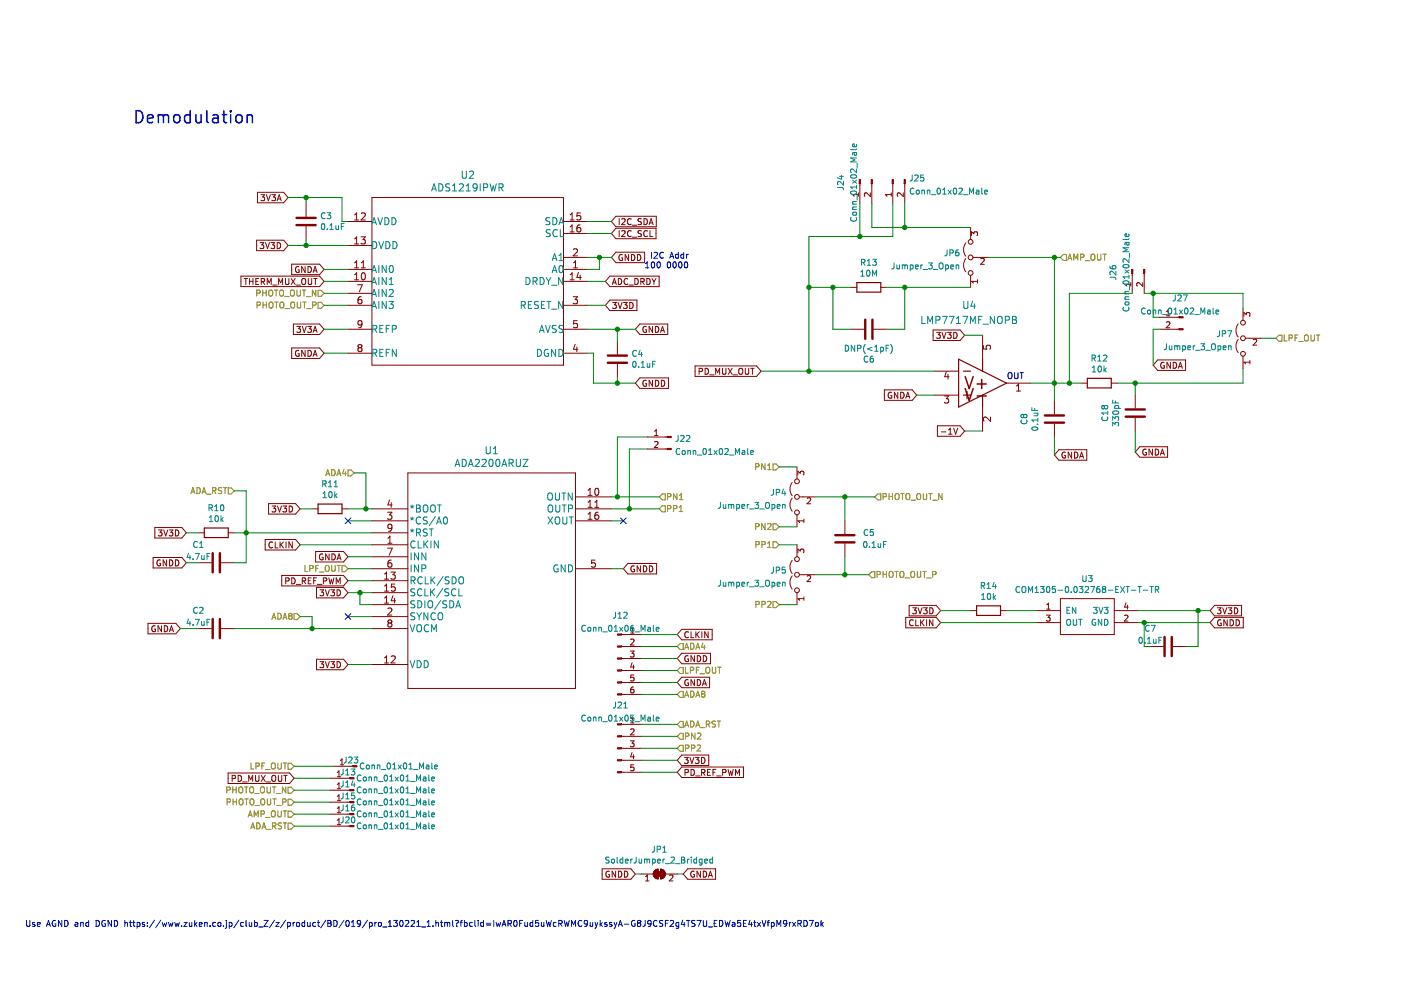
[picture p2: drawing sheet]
<svg xmlns="http://www.w3.org/2000/svg" width="297mm" height="210mm" viewBox="0 0 297 210" stroke-linecap="round" stroke-linejoin="round" font-family="sans-serif">
<path d="M.2 0h296.9v209.9h-296.9z" fill-rule="evenodd" fill="#fff" stroke="#fff" stroke-width=".21"/>
<g fill="none" stroke="#840000" stroke-width=".21">
<path d="M182.3 38.9v4.3M184.8 38.9v4.3M189.3 38.9v4.3M191.8 38.9v4.3M51.1 58.5h16.7l.9 1.2-.9 1.1h-16.7zM51.8 59.1h.7M52.1 59.1v1.2M52.9 59.7h.7M52.9 59.1v1.2M53.6 59.1v1.2M54.2 59.7h.5M54.4 50.9h5.7l1 1.1-1 1.2h-5.7z"/>
<path d="M54.6 40.8h5.5l1 1.1-1 1.1h-5.5zM54.8 59.1h-.6v1.2h.6M55.1 51.4h.8l-.4 .5 .4 .1v.6l-.2 .1-.6-.1M55.3 41.3h.8l-.4 .5 .4 .1v.5l-.2 .2-.6-.2M55.4 59.7h.6l.1-.5-.7-.1v1.2M55.7 59.7l.4 .6M56.3 51.4l.4 1.3 .4-1.3M56.5 41.3l.4 1.3 .4-1.3M57.4 51.4h.8l-.4 .5 .4 .1v.6l-.2 .1-.6-.1M57.6 41.3h.8l-.4 .5 .3 .1v.5l-.1 .2-.6-.2M58.8 42.6l.4-1.3 .4 1.3M58.8 51.4a.64 .64 0 0 1 .7 .7 .64 .64 0 0 1-.7 .6z"/>
<path d="M58.9 42.2h.6M60.5 59.1v1l.3 .2h.2l.2-.2v-1M61.7 59.1l.9 1.2M61.8 56h6l.9 1.1-.9 1.1h-6zM62.6 59.1l-.9 1.2M63.4 56.6a.58 .58 0 0 0-.8 .6 .58 .58 0 0 0 .8 .5v-.5h-.2M64 59.2l.3-.1a.43 .43 0 0 1 .5 .4v.4a.42 .42 0 0 1-.4 .4 .42 .42 0 0 1-.4-.4zM64.7 56.5v1.3l-.7-1.3v1.3M64.9 43.2v2.7M64.9 48v2.8M65.3 56.5a.64 .64 0 0 1 .7 .6 .64 .64 0 0 1-.7 .7zM65.4 59.1v1l.2 .2h.2l.3-.2v-1"/>
<path d="M66.4 57.8l.4-1.3 .4 1.3M66.5 59.1h.7M66.5 57.4h.6M66.9 59.1v1.2M73.8 57.1h5.1M73.8 59.7h5.1M73.8 47h5.1M73.8 52h5.1M75.2 56.8h.8M75.2 59.3h.8M75.2 45.6l.4-.5v1.5M75.2 50.6l.4-.4v1.5"/>
<path d="M75.2 55.7l.4-.4v1.5M75.2 58.3l.4-.5v1.5M75.2 46.6h.8M75.2 51.7h.8M76.5 50.2h1l-.5 .6 .4 .1v.7l-.2 .1-.7-.1M76.6 56.8h.9M76.6 45.3l.6-.2 .3 .5-1 1h1M76.6 55.7l.4-.4v1.5M76.7 58l.3-.2a.8 .8 0 0 1 .5 .8 .8 .8 0 0 1-.5 .7l-.4-.5zM78.9 41.9h40.6v35.5h-40.6zM119.5 57.1h5.1M119.5 59.7h5.1"/>
<path d="M119.5 47h5.1M119.5 49.5h5.1M119.5 54.6h5.1M120.9 59.3h.8M120.9 46.6h.8M120.9 45.6l.4-.5v1.5M120.9 48.1l.4-.4v1.5M120.9 58.3l.4-.5v1.5M120.9 49.2h.8M121.6 56.8h.8M121.6 55.7l.4-.4v1.5M121.6 52.9l.6-.1 .2 .4-.9 1.1h.9"/>
<path d="M122.7 57.8l-.4 1h.9M123 58.3v1M123 47.7l-.4 .1a1.01 1.01 0 0 0 0 1.4l.5-.2 .1-.5-.3-.3-.5 .1-.1 .2M123.1 45.1h-.7l-.1 .8 .2-.2 .5 .1 .2 .2-.1 .5-.2 .1-.6-.1M129.3 58.5h10.5v2.3h-10.5l-.9-1.1zM129.9 60h.7M130.6 45.9h8.5v2.2h-8.5l-1-1.1zM130.6 53.5h6.1v2.2h-6.1l-1-1.1zM130.6 48.4h8.5v2.2h-8.5l-1-1.1zM131.1 59.1a.64 .64 0 0 1 .7 .6 .64 .64 0 0 1-.7 .6zM131.3 46.4v1.2M131.3 48.9v1.3"/>
<path d="M131.8 46.5l.5-.1 .2 .3-.7 .9h.7M131.8 49l.5-.1 .2 .4-.7 .9h.7M131.9 54a.58 .58 0 0 0-.7 .6 .58 .58 0 0 0 .8 .5v-.4h-.2M133.1 59.2a.56 .56 0 0 0-.8 .5 .56 .56 0 0 0 .8 .5M133.3 54v1.2l-.8-1.2v1.2M133.8 46.5a.56 .56 0 0 0-.8 .5 .56 .56 0 0 0 .8 .5M133.8 49a.56 .56 0 0 0-.8 .5 .56 .56 0 0 0 .8 .5M133.9 54a.64 .64 0 0 1 .7 .6 .64 .64 0 0 1-.7 .6zM134.1 47.7h.9M134.1 50.3h.9M134.6 59.1a.64 .64 0 0 1 .7 .6 .64 .64 0 0 1-.7 .6zM135.1 54a.64 .64 0 0 1 .8 .6 .64 .64 0 0 1-.8 .6z"/>
<path d="M135.9 59.7h.6v-.5l-.6-.1v1.2M136 46.4l-.7 .1v.3l.6 .3 .1 .3-.2 .2h-.5M136 49h-.7v.4l.6 .2 .1 .3-.2 .3-.5-.1M136.2 59.7l.4 .6M136.5 46.4a.64 .64 0 0 1 .8 .6 .64 .64 0 0 1-.8 .6zM137.1 59.1a.64 .64 0 0 1 .8 .6 .64 .64 0 0 1-.8 .6zM137.3 49a.56 .56 0 0 0-.8 .5 .56 .56 0 0 0 .8 .5M137.6 47.6l.4-1.2 .5 1.2M137.7 47.3h.7M137.8 48.9v1.3h.6M138.2 59.1l.5 .6M138.7 59.7v.6"/>
<path d="M139.1 59.1l-.4 .6M182 41.3h-1.3l.4 .3M182 40.9v.7M184.5 40.9v.8l-.9-.8-.3 .2 .1 .5M189 40.9v.7M189 41.3h-1.3l.4 .3M191.5 40.9v.8l-.9-.8-.4 .2 .2 .5M204.8 54.8a2.26 2.26 0 0 0 0 2.8M204.8 51.5a2.26 2.26 0 0 0 0 2.8M205.8 48.2v2.6M205.8 58.4v2.5M206 49.9v-.8l.5 .5 .1-.4h.5l.1 .2-.1 .5"/>
<path d="M206.3 54.6h3.3M207.2 59.7h-1.2l.3 .3M207.2 59.3v.7M208 54.9l.4-.1 .3 .3-.8 .9h.8M239.7 59.9v.8M240.1 58v4.2M242.3 59.9v.8l-.9-.8-.4 .3 .1 .5M242.6 58v4.2M56.7 60.3v-1.2l.4 .9 .4-.9v1.2M57.8 60.4h1M59.1 60.3v-1.2l.4 .9 .4-.9v1.2M61.8 73.8h6l.9 1.1-.9 1.1h-6z"/>
<path d="M62.2 68.7h5.6l.9 1.1-.9 1.1h-5.6zM62.8 60.4h.9M62.9 69.2h.8l-.4 .5 .4 .1v.6l-.2 .1-.6-.1M63.4 74.3a.58 .58 0 0 0-.8 .6 .58 .58 0 0 0 .8 .5v-.4h-.2M64.1 69.2l.4 1.3 .4-1.3M64.7 74.3v1.3l-.7-1.3v1.3M65.2 69.2h.8l-.4 .5 .4 .1v.6l-.2 .1-.6-.1M65.3 74.3a.64 .64 0 0 1 .7 .6 .64 .64 0 0 1-.7 .7zM66.4 70.5l.4-1.3 .4 1.3M66.4 75.6l.4-1.3 .4 1.3M66.5 70.1h.6M66.5 75.2h.6"/>
<path d="M73.8 69.8h5.1M73.8 64.7h5.1M73.8 74.9h5.1M73.8 62.2h5.1M75.8 60.4h1l-.6 1.5M76.2 73.7l-.3-.3 .3-.3h.3l.2 .2-.2 .4M76.2 73.7l-.3 .3 .1 .4 .2 .2h.3l.2-.3v-.5l-.2-.1M76.2 73.7h.3M76.6 62.9l-.4 .1a1.01 1.01 0 0 0 0 1.4l.5-.1v-.5l-.2-.3-.5 .1-.1 .2M76.7 68.6l-.2 .3h-.3l-.3-.3v-.3l.3-.3h.3l.2 .3a1 1 0 0 1-.4 1.2h-.3M119.5 69.8h5.1M119.5 64.7h5.1"/>
<path d="M119.5 74.9h5.1M121.5 62.9h.9l-.5 .6 .5 .1v.7l-.2 .1-.7-.1M121.9 73l-.3 1.1h.9M122.3 73.6v1M122.4 68h-.7l-.1 .7 .2-.1h.5l.1 .2v.5l-.2 .2-.6-.2M129.3 63.6h5.7v2.2h-5.7l-.9-1.1zM129.8 60.3l.5-1.2 .4 1.2M129.9 64.1h.8l-.4 .5 .3 .1v.6l-.2 .1-.5-.1M130.9 72.3v2.8M130.9 77.2v2.8M131 64.1l.5 1.3 .4-1.3M132.2 64.1h.8l-.5 .5 .4 .1v.6l-.2 .1-.5-.1"/>
<path d="M133.3 60.4h1M133.5 64.1a.64 .64 0 0 1 .7 .7 .64 .64 0 0 1-.7 .6zM135.7 68.7h5.9v2.2h-5.9l-1-1.1zM137 69.3a.58 .58 0 0 0-.7 .6 .58 .58 0 0 0 .8 .5v-.5h-.3M138.4 69.2v1.3l-.8-1.3v1.3M139 69.2a.64 .64 0 0 1 .7 .6 .64 .64 0 0 1-.7 .7zM140 70.5l.5-1.3 .4 1.3M140.2 70.1h.6M147.4 77.6h13l1 1.1-1 1.1h-13zM148.2 78.8l.6-.1 .1-.5-.7-.1v1.3M149.5 78.1a.64 .64 0 0 1 .7 .6 .64 .64 0 0 1-.7 .7zM150.5 79.5h.9"/>
<path d="M151.7 79.4v-1.3l.5 .9 .4-.9v1.3M153.2 78.1v1l.2 .3h.3l.2-.3v-1M154.4 78.1l.8 1.3M155.2 78.1l-.8 1.3M155.4 79.5h1M156.8 78.2l.1-.1a.43 .43 0 0 1 .6 .4v.4a.42 .42 0 0 1-.4 .5 .42 .42 0 0 1-.5-.5zM158 78.1v1l.3 .3h.2l.2-.3v-1M159.2 78.1h.7M159.5 78.1v1.3M180.4 69.8h2.8M180.4 60.9h1.3M185.2 69.8h2.8"/>
<path d="M186.7 60.9h1.3M197.8 70h5.8l.9 1.1-.9 1.1h-5.8zM198.2 78.7h5M198.6 70.5h.8l-.5 .5 .4 .1v.5l-.2 .1-.5-.1M199.7 70.5l.4 1.2 .5-1.2M200.6 78.8l-.3 1.1h.9M200.9 70.5h.8l-.5 .5 .4 .1v.5l-.2 .1-.5-.1M201 79.4v1M202.2 70.5a.64 .64 0 0 1 .7 .6 .64 .64 0 0 1-.7 .6zM208.3 71.1v5.1M208.5 73.3v.7h.7l-.1-.2v-.5l.3-.1 .5 .1 .1 .2-.1 .5M239.7 60.3h-1.2l.3 .4"/>
<path d="M245.5 76.3h5.9v2.2h-5.9l-1-1.1zM245.8 69.8h4.2M245.8 67.3h4.2M246.8 76.9a.58 .58 0 0 0-.7 .6 .58 .58 0 0 0 .8 .5v-.5h-.3M247.3 67h.7M247.3 66.1l.4-.4v1.3M247.3 68.3l.5-.1 .2 .4-.8 .9h.8M248.1 76.8v1.3l-.7-1.3v1.3M248.7 76.8a.64 .64 0 0 1 .8 .7 .64 .64 0 0 1-.8 .6zM249.8 78.1l.5-1.3 .4 1.3M250 77.7h.6M262.5 72a2.26 2.26 0 0 0 0 2.8"/>
<path d="M262.5 68.7a2.26 2.26 0 0 0 0 2.8M263.5 65.4v2.5M263.5 75.5v2.6M263.7 67.1v-.8l.5 .4 .1-.4h.6l.1 .2-.1 .6M264 71.7h3.3M265 76.4v.8M265 76.8h-1.3l.4 .4M265.7 72l.5-.1 .2 .4-.7 .9h.7M135.7 80.1h6v2.2h-6l-1-1.1zM137 80.7a.58 .58 0 0 0-.7 .6 .58 .58 0 0 0 .8 .5v-.4h-.3M137.2 95.2h4.3M137.2 92.7h4.3"/>
<path d="M138.4 80.6v1.3l-.8-1.3v1.3M138.8 92.3h.7M138.8 91.4l.3-.3v1.2M138.8 93.7l.5-.1 .2 .4-.8 .9h.8M139 80.6a.64 .64 0 0 1 .7 .7 .64 .64 0 0 1-.7 .6zM140.2 80.6a.64 .64 0 0 1 .8 .7 .64 .64 0 0 1-.8 .6zM169 99v2.5M187.5 82.7h5.9l1 1.1-1 1.1h-5.9zM189 83.2a.58 .58 0 0 0-.7 .6 .58 .58 0 0 0 .8 .5v-.4h-.3M190.4 83.2v1.2l-.8-1.2v1.2M191 83.2a.64 .64 0 0 1 .7 .6 .64 .64 0 0 1-.7 .6zM192 84.4l.5-1.2 .4 1.2"/>
<path d="M192.2 84.1h.6M198.2 83.8h5M198.7 90.3h4.9l.9 1.1-.9 1.1h-4.9zM199.6 91.6h1M200.2 84h.9l-.5 .5 .5 .2v.6l-.2 .2-.7-.2M201.1 92.1h.7M201.1 91.1l.4-.3v1.3M202.2 90.8l.4 1.3 .4-1.3M208.3 86.3v5.1M210 88.4v.9l-1.1-.9-.4 .3 .1 .6M213.4 81.2h5.1M215.5 82.9h.9"/>
<path d="M215.5 81.8l.4-.4v1.5M223.6 85v2.8M223.6 89.9v2.8M224.5 95.4h5.9v2.2h-5.9l-.9-1.1zM225.9 95.9a.58 .58 0 0 0-.8 .6 .58 .58 0 0 0 .8 .5v-.4h-.2M227.2 95.9v1.2l-.7-1.2v1.2M227.8 95.9a.64 .64 0 0 1 .7 .6 .64 .64 0 0 1-.7 .6zM228.9 97.1l.4-1.2 .4 1.2M229 96.8h.6M229.3 81.2h1.2M235.6 81.2h1.3M240.7 83.8v2.8"/>
<path d="M240.7 88.6v2.8M241.6 94.7h6v2.2h-6l-.9-1.1zM243 95.3a.58 .58 0 0 0-.7 .6 .58 .58 0 0 0 .8 .5v-.4h-.3M244.3 95.2v1.3l-.7-1.3v1.3M244.9 95.2a.64 .64 0 0 1 .8 .7 .64 .64 0 0 1-.8 .6zM246 96.5l.5-1.3 .4 1.3M246.1 96.1h.7M32.5 118.2h6.1l.9 1.1-.9 1.1h-6.1zM32.8 111.9h5.8l.9 1.1-.9 1.1h-5.8zM33.6 112.4h.8l-.5 .4 .4 .2v.5l-.2 .1-.5-.1M34 118.8a.58 .58 0 0 0-.7 .6 .58 .58 0 0 0 .8 .5v-.5h-.3M34.7 112.4l.4 1.2 .5-1.2"/>
<path d="M35.3 118.7v1.3l-.7-1.3v1.3M35.9 112.4h.7l-.4 .4 .4 .2v.5l-.2 .1-.5-.1M35.9 118.7a.64 .64 0 0 1 .8 .6 .64 .64 0 0 1-.8 .7zM37.2 118.7a.64 .64 0 0 1 .7 .6 .64 .64 0 0 1-.7 .7zM37.2 112.4a.64 .64 0 0 1 .7 .6 .64 .64 0 0 1-.7 .6zM42 119.3h2.8M42 113h1.3M46.9 119.3h2.8M48.4 113h1.3M56.2 114.4h6.5l.9 1.1-.9 1.1h-6.5zM56.9 106.8h5.8l.9 1.1-.9 1.1h-5.8zM57.7 107.3h.8l-.5 .5 .4 .1v.5l-.2 .2-.5-.2"/>
<path d="M57.8 115a.56 .56 0 0 0-.8 .5 .56 .56 0 0 0 .8 .5M58.3 114.9v1.3h.7M58.8 107.3l.5 1.3 .4-1.3M59.4 114.9v1.3M59.6 115.4l.5 .8M60 107.3h.8l-.5 .5 .4 .1v.5l-.2 .2-.5-.2M60.1 114.9l-.7 .7M60.6 114.9v1.3M61.3 107.3a.64 .64 0 0 1 .7 .6 .64 .64 0 0 1-.7 .7zM62 114.9v1.3l-.8-1.3v1.3M66.2 107.9h1.2M66.9 116.9h5.9l1 1.1-1 1.2h-5.9z"/>
<path d="M68.4 117.5a.58 .58 0 0 0-.7 .6 .58 .58 0 0 0 .8 .5v-.4h-.2M69.8 117.4v1.3l-.8-1.3v1.3M70.4 117.4a.64 .64 0 0 1 .7 .7 .64 .64 0 0 1-.7 .6zM71.5 118.7l.4-1.3 .4 1.3M71.6 118.3h.6M72.5 107.9h1.3M78.9 110.4h7.6M78.9 115.5h7.6M78.9 107.9h7.6M78.9 118h7.6M78.9 113h7.6M82.2 108.6h.9l-.5 .6 .4 .1v.7l-.2 .1-.6-.1"/>
<path d="M82.2 116.2h1l-.7 1.5M82.2 115.2h.9M82.2 114.1l.5-.4v1.5M82.6 106l-.4 1.1h1M83 118.8h-.5a1.01 1.01 0 0 0 0 1.5l.5-.2 .1-.5-.3-.3-.4 .1-.2 .2M83 106.6v1M83.1 111.8l-.3 .3h-.3l-.3-.3v-.4l.3-.3h.3l.3 .3a1 1 0 0 1-.4 1.2h-.3M86.5 100.3h35.5v45.7h-35.5zM122 105.4h7.6M122 110.4h7.6M122 107.9h7.6M124.7 105h.8"/>
<path d="M124.7 104l.4-.5v1.5M124.7 106.5l.4-.4v1.5M124.7 109l.4-.4v1.5M124.7 107.6h.8M124.7 110.1h.8M126.1 107.6h.9M126.1 106.5l.4-.4v1.5M126.2 118.8h-.7l-.1 .7 .2-.2 .5 .1 .1 .2v.5l-.2 .2-.6-.2M126.2 103.7l.3-.2a.8 .8 0 0 1 .5 .8 .8 .8 0 0 1-.5 .7l-.4-.5zM126.8 108.6l-.4 .1a1.01 1.01 0 0 0 0 1.4l.5-.1 .1-.5-.3-.3h-.5l-.1 .3M133.1 119.5h6.1v2.2h-6.1l-.9-1.1zM135.8 120v1.2l-.7-1.2v1.2"/>
<path d="M136.4 120a.64 .64 0 0 1 .7 .6 .64 .64 0 0 1-.7 .6zM137.7 120a.64 .64 0 0 1 .7 .6 .64 .64 0 0 1-.7 .6zM168 105.6a2.26 2.26 0 0 0 0 2.8M168 102.3a2.26 2.26 0 0 0 0 2.8M168 118.8a2.26 2.26 0 0 0 0 2.8M169 109.2v2.5M169 115.5v2.5M169.2 100.7v-.8l.5 .4 .1-.3h.5l.1 .2-.1 .5M169.2 117.2v-.8l.5 .4 .1-.3h.5l.1 .2-.1 .5M169.5 105.4h3.3M170.4 110.1v.7M170.4 110.4h-1.2l.3 .4"/>
<path d="M171.2 105.7l.4-.2 .3 .4-.8 .9h.8M179.1 110.4v2.8M179.1 115.3v2.7M31.4 132.2h5.9l.9 1.1-.9 1.1h-5.9zM32.9 132.7a.58 .58 0 0 0-.7 .6 .58 .58 0 0 0 .8 .5v-.4h-.3M34.2 132.7v1.2l-.7-1.2v1.2M34.8 132.7a.64 .64 0 0 1 .8 .6 .64 .64 0 0 1-.8 .6zM35.9 133.9l.4-1.2 .5 1.2M36 133.6h.6M42 133.3h2.8M46.9 133.3h2.8M59.7 122h13.1l1 1.1-1 1.1h-13.1z"/>
<path d="M60.6 123.2l.6-.1v-.5l-.6-.1v1.3M61.9 122.5a.64 .64 0 0 1 .7 .7 .64 .64 0 0 1-.7 .6zM62.8 123.9h1M64.1 123.2l.6-.1 .1-.5-.7-.1v1.3M64.4 123.2l.4 .6M65.4 123.1h.4M66 122.5h-.6v1.3h.6M66.5 123.1h.4M67.1 124.5h5.7l1 1.2-1 1.1h-5.7zM67.1 139.8h5.7l1 1.1-1 1.1h-5.7zM67.1 122.5h-.6v1.3M67.3 123.9h1"/>
<path d="M67.8 125.1h.8l-.4 .4 .4 .2v.5l-.2 .1-.6-.1M68.6 123.2l.6-.1v-.5l-.6-.1v1.3M69 125.1l.4 1.2 .4-1.2M69.7 122.5l.3 1.3 .3-.9 .2 .9 .3-1.3M70.1 125.1h.8l-.4 .4 .4 .2v.5l-.2 .1-.6-.1M71.3 123.8v-1.3l.4 .9 .4-.9v1.3M71.5 125.1a.64 .64 0 0 1 .7 .6 .64 .64 0 0 1-.7 .6zM78.9 133.3h7.6M78.9 123.1h7.6M78.9 128.2h7.6M78.9 125.7h7.6M78.9 130.7h7.6"/>
<path d="M78.9 120.6h7.6M81.5 121.7l.5-.4v1.5M81.5 124.3l.5-.5v1.5M81.5 126.8l.5-.4v1.5M81.5 139.5l.5-.4v1.5M81.5 122.8h.9M81.5 127.9h.9M81.5 125.3h.9M82.2 129.1l.6-.2 .3 .4-.9 1.1h.9M82.5 132.1l-.3-.3 .3-.3h.3l.3 .2-.3 .4M82.5 132.1l-.3 .3 .1 .4 .2 .1h.3l.3-.2-.1-.5-.2-.1M82.5 132.1h.3"/>
<path d="M82.9 121.3h.9l-.5 .6 .4 .1v.7l-.2 .1-.6-.1M83 139.2l.5-.1 .3 .4-.9 1.1h.9M83.3 126.3l-.3 1.1h.9M83.7 126.9v1M83.7 123.8h-.7v.7l.2-.1 .5 .1 .1 .2-.1 .5-.2 .1-.5-.1M122 120.6h7.6M131.8 137.1h4.2M131.8 134.5h4.2M131.8 139.6h4.2M133.6 138h.8l-.4 .5 .4 .1v.6l-.2 .1-.6-.1M133.7 134.2h.7M133.7 133.3l.4-.3v1.2"/>
<path d="M133.7 135.6l.5-.1 .2 .4-.8 .9h.8M134.5 120a.58 .58 0 0 0-.8 .6 .58 .58 0 0 0 .8 .5v-.4h-.2M144.5 138.5h6.1v2.2h-6.1l-.9-1.1zM144.5 133.4h6.5v2.3h-6.5l-.9-1.2zM145.9 139.1a.58 .58 0 0 0-.7 .6 .58 .58 0 0 0 .8 .5v-.5h-.3M146 134.1a.56 .56 0 0 0-.8 .5 .56 .56 0 0 0 .8 .5M146.5 133.9v1.3h.6M147.2 139v1.3l-.7-1.3v1.3M147.5 133.9v1.3M147.7 134.5l.6 .7M147.8 139a.64 .64 0 0 1 .8 .7 .64 .64 0 0 1-.8 .6zM148.3 133.9l-.8 .8"/>
<path d="M148.8 133.9v1.3M149.1 139a.64 .64 0 0 1 .7 .7 .64 .64 0 0 1-.7 .6zM150.1 133.9v1.3l-.7-1.3v1.3M168 122.1a2.26 2.26 0 0 0 0 2.8M169 125.7v2.5M169.5 121.9h3.3M170.4 126.6v.7M170.4 126.9h-1.2l.3 .4M171.2 122.2l.4-.2 .3 .4-.8 .9h.8M192 130.9h6.5l.9 1.1-.9 1.1h-6.5zM192.8 128.4h5.7l.9 1.1-.9 1.1h-5.7zM193.5 128.9h.8l-.4 .4 .3 .2v.5l-.2 .1-.5-.1"/>
<path d="M193.6 131.5a.56 .56 0 0 0-.8 .5 .56 .56 0 0 0 .8 .5M194.2 131.4v1.3h.6M194.6 128.9l.5 1.2 .4-1.2M195.2 131.4v1.3M195.4 131.9l.5 .8M195.8 128.9h.8l-.4 .4 .3 .2v.5l-.2 .1-.5-.1M195.9 131.4l-.7 .7M196.5 131.4v1.3M197.1 128.9a.64 .64 0 0 1 .8 .6 .64 .64 0 0 1-.8 .6zM197.8 131.4v1.3l-.7-1.3v1.3M205.8 129.5h1.3M212.1 129.5h1.3"/>
<path d="M219.7 129.5h5.1M219.7 132h5.1M221.9 130.4h.7l-.4 .5 .4 .1v.6l-.2 .1-.5-.1M221.9 129.2h.7M221.9 128.2l.4-.3v1.3M224.8 126.9h11.4v7.6h-11.4zM236.2 129.5h5.1M236.2 132h5.1M238.4 130.5l.5-.1 .2 .4-.7 .9h.7M238.7 127.8l-.3 .9h.8M239 128.3v.9M243.9 137.1h2.8"/>
<path d="M248.7 137.1h2.8M257.5 130.9h6.1v2.2h-6.1l-.9-1.1zM257.5 128.4h5.7v2.2h-5.7l-.9-1.1zM258.1 128.9h.8l-.5 .4 .4 .2v.5l-.2 .1-.5-.1M258.9 131.5a.58 .58 0 0 0-.8 .5 .58 .58 0 0 0 .8 .5v-.4h-.2M259.2 128.9l.5 1.2 .4-1.2M260.2 131.4v1.3l-.7-1.3v1.3M260.4 128.9h.8l-.5 .4 .4 .2v.5l-.2 .1-.5-.1M260.8 131.4a.64 .64 0 0 1 .7 .6 .64 .64 0 0 1-.7 .7zM261.7 128.9a.64 .64 0 0 1 .7 .6 .64 .64 0 0 1-.7 .6zM262.1 131.4a.64 .64 0 0 1 .7 .6 .64 .64 0 0 1-.7 .7zM67.8 140.3h.8l-.4 .5 .4 .1v.5l-.2 .2-.6-.2"/>
<path d="M69 140.3l.4 1.3 .4-1.3M70.1 140.3h.8l-.4 .5 .4 .1v.5l-.2 .2-.6-.2M71.5 140.3a.64 .64 0 0 1 .7 .6 .64 .64 0 0 1-.7 .7zM78.9 140.9h7.6M81.5 140.6h.9M131.8 147.2h4.2M131.8 144.7h4.2M131.8 142.2h4.2M131.8 158.7h4.2M131.8 156.1h4.2M131.8 153.6h4.2M133.6 157.1h.8l-.4 .5 .4 .1v.5l-.2 .1-.6-.1"/>
<path d="M133.7 152.4l.4-.4v1.3M133.7 154.7l.5-.2 .2 .4-.8 .9h.8M133.7 153.3h.7M134 140.5l-.3 .9h.8M134 159.6l-.3 .9h.8M134.3 145.7h-.3l-.2 .3-.1 .7 .3 .2 .4-.1-.1-.6-.3-.1-.3 .3M134.3 141v.8M134.4 143.1h-.6l-.1 .6h.6l.1 .6-.2 .1-.5-.1M144.5 143.6h6v2.2h-6l-.9-1.1zM145.9 144.2a.58 .58 0 0 0-.7 .5 .58 .58 0 0 0 .8 .5v-.4h-.3M147.2 144.1v1.3l-.7-1.3v1.3M147.8 144.1a.64 .64 0 0 1 .8 .6 .64 .64 0 0 1-.8 .7z"/>
<path d="M148.9 145.4l.5-1.3 .4 1.3M149 145h.7M48.4 163.9h13l1 1.1-1 1.1h-13zM49.2 165.1l.6-.1 .1-.5-.7-.1v1.3M50.5 164.4a.64 .64 0 0 1 .7 .6 .64 .64 0 0 1-.7 .7zM51.5 165.8h.9M52.7 165.7v-1.3l.5 .9 .4-.9v1.3M54.2 164.4v1l.2 .3h.3l.2-.3v-1M55.4 164.4l.8 1.3M56.2 164.4l-.8 1.3M56.4 165.8h1M57.7 164.6l.2-.2a.43 .43 0 0 1 .6 .4v.4a.42 .42 0 0 1-.5 .5 .42 .42 0 0 1-.4-.5z"/>
<path d="M59 164.4v1l.3 .3h.2l.2-.3v-1M60.2 164.4h.7M60.5 164.4v1.3M70 172.6h4.2M70 165h4.2M70 170.1h4.2M70 167.5h4.2M70 175.2h4.2M70.6 162.5h4.2M71.5 172.3h.7M71.5 163.8l.4-.4v1.3M71.5 166.3l.4-.3v1.2"/>
<path d="M71.5 168.9l.4-.4v1.3M71.5 171.4l.4-.4v1.3M71.5 173.9l.4-.3v1.2M71.5 164.7h.7M71.5 169.8h.7M71.5 167.2h.7M71.5 174.8h.7M72.1 162.2h.8M72.1 161.2l.4-.3v1.3M131.8 163.7h4.2M131.8 161.2h4.2M134.3 160v.9"/>
<path d="M134.4 162.2h-.6l-.1 .6 .6-.1 .1 .6-.2 .1-.5-.1M144.5 162.6h13.1v2.2h-13.1l-.9-1.1zM144.5 160.1h5.8v2.2h-5.8l-.9-1.1zM145.1 160.6h.8l-.4 .5 .3 .1v.5l-.1 .2-.6-.2M145.2 163.8l.6-.1 .1-.4-.7-.2v1.3M146.3 160.6l.4 1.3 .4-1.3M146.5 163.1a.64 .64 0 0 1 .7 .7 .64 .64 0 0 1-.7 .6zM147.4 160.6h.8l-.4 .5 .3 .1v.5l-.1 .2-.6-.2M147.5 164.5h.9M148.7 160.6a.64 .64 0 0 1 .8 .6 .64 .64 0 0 1-.8 .7zM148.7 163.8l.7-.1v-.4l-.7-.2v1.3M149 163.8l.5 .6"/>
<path d="M150 163.7h.4M150.6 163.1h-.6v1.3h.6M151.2 163.7h.4M151.8 163.1h-.6v1.3M152 164.5h.9M153.2 163.8l.6-.1 .1-.4-.7-.2v1.3M154.4 163.1l.3 1.3 .2-.9 .3 .9 .3-1.3M155.9 164.4v-1.3l.5 .9 .4-.9v1.3M127.7 184.2h6.1l.9 1.1-.9 1.1h-6.1zM129.2 184.8a.58 .58 0 0 0-.7 .6 .58 .58 0 0 0 .7 .5v-.5h-.2M130.5 184.7v1.3l-.7-1.3v1.3M131.1 184.7a.64 .64 0 0 1 .8 .6 .64 .64 0 0 1-.8 .7z"/>
<path d="M132.4 184.7a.64 .64 0 0 1 .7 .6 .64 .64 0 0 1-.7 .7zM136 185.3h2.5M136.9 186.8h.7M136.9 185.9l.3-.4v1.3M138.8 184.6l.7-.3v2a1.02 1.02 0 0 1-.9-.6 1.02 1.02 0 0 1 .2-1.1zM140 184.3a1.02 1.02 0 0 1 1.1 1 1.02 1.02 0 0 1-1.1 1zM141.1 185.3h2.5M142 185.6l.4-.1 .3 .4-.8 .9h.8M145.8 184.2h5.9v2.2h-5.9l-.9-1.1zM147.2 184.8a.58 .58 0 0 0-.8 .6 .58 .58 0 0 0 .8 .5v-.5h-.2M148.5 184.7v1.3l-.7-1.3v1.3M149.1 184.7a.64 .64 0 0 1 .7 .6 .64 .64 0 0 1-.7 .7z"/>
<path d="M150.2 186l.4-1.3 .4 1.3M150.3 185.6h.6"/>
<circle cx="205.8" cy="54.6" r=".51"/>
<circle cx="205.8" cy="57.9" r=".51"/>
<circle cx="205.8" cy="51.3" r=".51"/>
<circle cx="263.5" cy="71.7" r=".51"/>
<circle cx="263.5" cy="68.4" r=".51"/>
<circle cx="263.5" cy="75" r=".51"/>
<circle cx="169" cy="118.6" r=".51"/>
<circle cx="169" cy="108.7" r=".51"/>
<circle cx="169" cy="102.1" r=".51"/>
<circle cx="169" cy="105.4" r=".51"/>
<circle cx="169" cy="121.9" r=".51"/>
<circle cx="169" cy="125.2" r=".51"/>
</g>
<g fill="#840000" stroke="#840000" stroke-width=".21">
<path d="M74.2 172.5h.8v.2h-.8z" fill-rule="evenodd"/>
<path d="M250 69.7h.8v.2h-.8z" fill-rule="evenodd"/>
<path d="M250 67.1h.8v.3h-.8z" fill-rule="evenodd"/>
<path d="M242.5 57.1h.2v.9h-.2z" fill-rule="evenodd"/>
<path d="M239.9 57.1h.3v.9h-.3z" fill-rule="evenodd"/>
<path d="M191.7 38.1h.3v.8h-.3z" fill-rule="evenodd"/>
<path d="M189.2 38.1h.2v.8h-.2z" fill-rule="evenodd"/>
<path d="M184.7 38.1h.3v.8h-.3z" fill-rule="evenodd"/>
<path d="M182.2 38.1h.2v.8h-.2z" fill-rule="evenodd"/>
<path d="M141.5 95.1h.8v.2h-.8z" fill-rule="evenodd"/>
<path d="M141.5 92.5h.8v.3h-.8z" fill-rule="evenodd"/>
<path d="M74.8 162.3h.9v.3h-.9z" fill-rule="evenodd"/>
<path d="M74.2 164.9h.8v.2h-.8z" fill-rule="evenodd"/>
<path d="M74.2 170h.8v.2h-.8z" fill-rule="evenodd"/>
<path d="M74.2 167.4h.8v.3h-.8z" fill-rule="evenodd"/>
<path d="M74.2 175h.8v.3h-.8z" fill-rule="evenodd"/>
<path d="M139.3 184.8h1v1h-1z" fill-rule="evenodd"/>
<path d="M138.8 184.6l.7-.3v2a1.02 1.02 0 0 1-.9-.6 1.02 1.02 0 0 1 .2-1.1z" fill-rule="evenodd"/>
<path d="M140 184.3a1.02 1.02 0 0 1 1.1 1 1.02 1.02 0 0 1-1.1 1z" fill-rule="evenodd"/>
<path d="M130.9 147.1h.9v.3h-.9z" fill-rule="evenodd"/>
<path d="M130.9 144.6h.9v.2h-.9z" fill-rule="evenodd"/>
<path d="M130.9 142h.9v.3h-.9z" fill-rule="evenodd"/>
<path d="M130.9 139.5h.9v.2h-.9z" fill-rule="evenodd"/>
<path d="M130.9 137h.9v.2h-.9z" fill-rule="evenodd"/>
<path d="M130.9 134.4h.9v.3h-.9z" fill-rule="evenodd"/>
<path d="M130.9 163.6h.9v.3h-.9z" fill-rule="evenodd"/>
<path d="M130.9 161.1h.9v.2h-.9z" fill-rule="evenodd"/>
<path d="M130.9 158.5h.9v.3h-.9z" fill-rule="evenodd"/>
<path d="M130.9 156h.9v.2h-.9z" fill-rule="evenodd"/>
<path d="M130.9 153.5h.9v.2h-.9z" fill-rule="evenodd"/>
</g>
<g fill="none" stroke="#008484" stroke-width=".21">
<path d="M93 39a.77 .77 0 0 1 .9 .7 .77 .77 0 0 1-.9 .8zM95.4 39h-.6l-.2 .1v.5l.6 .2 .2 .4-.3 .3-.6-.1M95.9 39.4l.5-.4v1.5M97.4 39.1l.6-.1 .3 .4-1 1.1h1M98 36.3v1.2l.3 .3h.3l.3-.3v-1.2M98.8 39.4l.5-.4v1.5M99.5 36.4l.6-.1 .3 .4-.9 1.1h.9M101.2 39.6l-.3 .3h-.3l-.3-.3 .1-.6h.5l.2 .1a1.01 1.01 0 0 1-.4 1.4h-.3M101.8 39v1.5M102.5 39.8l.8-.1 .1-.2-.1-.4-.8-.1v1.5M103.9 39l.4 1.5 .3-1.1 .3 1.1 .3-1.5M105.8 39.8l.7-.1 .2-.2-.1-.4-.8-.1v1.5"/>
<path d="M106.2 39.8l.5 .7M177.6 39.7l1.1 .1 .1 .4M178 37.4h.8M178.4 37.2v.8l-.9-.3M178.8 38.5v.8l-.9-.8-.3 .2 .1 .5M180.5 37.2a.61 .61 0 0 1 .7-.2 .61 .61 0 0 1 .4 .6 .75 .75 0 0 1-1.3-.2zM180.8 38.2l.8 .7M181.1 32.3l.2 .6 .3-.1v-.5M181.6 30.6v.3l-.2 .2h-.6v-.5l.3-.1 .1 .6M181.6 35.8v.8l-.9-.8-.4 .3 .2 .5M181.6 39.3v.7M181.6 32.3l-.8 .1v.5"/>
<path d="M181.6 39.6h-1.3l.4 .4M181.6 38.2l-.8 .7M181.6 33.5h-1.3l.9 .4-.9 .4h1.3M181.6 31.6l-.2 .1h-1.1M181.7 34.6v1M193.4 37.1l-.1 1.1-.4 .2M193.9 37.2l.5-.1 .3 .4-.8 .9h.8M195.8 37.1h-.6v.6h.6v.6l-.2 .1-.4-.1M208.2 39.9v1.1l.1 .2M68.3 47.5l.1-.1a.68 .68 0 0 1 .5 .6 .68 .68 0 0 1-.5 .7l-.3-.5zM68.9 45.2a.56 .56 0 0 0-.8 .5 .56 .56 0 0 0 .8 .5M69.3 45.1h.8l-.4 .5 .4 .1v.5l-.2 .2-.6-.2"/>
<path d="M69.4 48.6v.1M69.9 48.7h.8M69.9 47.8l.4-.4v1.3M71.2 47.8l.1 .8h.5M71.8 47.8v.9M72.4 48h.4M73 47.4h-.6v1.3M78.8 57.8l.5-1.5 .5 1.5M78.8 47.6l.5-1.5 .5 1.5M79 57.4h.7M79 59.9h.7M79 47.2h.7"/>
<path d="M79 51.2a.76 .76 0 0 1 .9 .8 .76 .76 0 0 1-.9 .7zM80.1 46.1l.5 1.5 .5-1.5M80.3 56.3v1.5M80.3 58.8v1.5M80.3 51.2l.5 1.5 .5-1.5M81.6 46.1a.76 .76 0 0 1 .9 .8 .76 .76 0 0 1-.9 .7zM81.8 51.2a.76 .76 0 0 1 .9 .8 .76 .76 0 0 1-.9 .7zM81.9 56.3v1.5l-.9-1.5v1.5M81.9 58.8v1.5l-.9-1.5v1.5M82.5 59.3l.5-.5v1.5M82.7 56.4l.2-.1a.8 .8 0 0 1 .5 .7 .8 .8 0 0 1-.5 .8l-.4-.6zM83.1 46.1a.76 .76 0 0 1 .9 .8 .76 .76 0 0 1-.9 .7z"/>
<path d="M83.3 51.2a.76 .76 0 0 1 .9 .8 .76 .76 0 0 1-.9 .7zM91.5 40.5l.5-1.5 .5 1.5M91.7 40.1h.7M95.9 40.5h.9M98.8 40.5h.9M111.5 58.8a.76 .76 0 0 1 .9 .8 .76 .76 0 0 1-.9 .7zM113 59.6l.7-.1 .2-.2-.1-.3-.8-.2v1.5M113.4 59.6l.5 .7M114.5 58.8a.76 .76 0 0 1 .9 .8 .76 .76 0 0 1-.9 .7zM115.8 58.8l.5 .8M116.3 59.6v.7M116.6 46.2l-.6-.1-.3 .3 .2 .4 .6 .3v.4l-.2 .1h-.6"/>
<path d="M116.7 48.8l-.6-.1-.2 .1v.5l.6 .2 .2 .4-.3 .3-.6-.1M116.8 58.8l-.5 .8M117.1 57.8l.5-1.5 .5 1.5M117.1 55.3l.5-1.5 .5 1.5M117.2 57.4h.7M117.2 46.1a.76 .76 0 0 1 .9 .8 .76 .76 0 0 1-.9 .7zM117.2 54.8h.7M118.2 48.8a.71 .71 0 0 0-1 .5 .71 .71 0 0 0 .7 .9l.3-.2M118.5 47.6l.5-1.5 .5 1.5M118.5 55.3h.9M118.5 54.2l.4-.4v1.5M118.7 56.4l.2-.1a.8 .8 0 0 1 .5 .7 .8 .8 0 0 1-.5 .8l-.4-.6z"/>
<path d="M118.7 47.2h.7M118.8 48.7v1.5h.7M119.3 58.8v1.5l-.9-1.5v1.5M180.5 40.6a.61 .61 0 0 1 .7-.2 .61 .61 0 0 1 .4 .6 .75 .75 0 0 1-1.3-.2zM180.5 46.1a.56 .56 0 0 0 .5 .8 .56 .56 0 0 0 .5-.8M180.8 44.4h.8M180.8 43.3h.8M180.8 45.1l.6-.1 .2 .4-.2 .2h-.4l-.2-.2zM181.6 42.7l-.8 .1 .1 .5M181.6 43.9h-.8l.1 .5M181.7 41.5v.9M182.5 58.6h.7"/>
<path d="M182.5 57.6l.4-.3v1.3M182.7 55.6h.6v-.5l-.6-.1v1.2M183 55.6l.4 .6M183.8 57.4l.2-.1a.68 .68 0 0 1 .5 .6 .68 .68 0 0 1-.5 .7l-.3-.5zM183.9 56.2h.7M183.9 55.3l.3-.3v1.2M185 58.6v-1.3l.4 .9 .4-.9v1.3M185 55h.8l-.4 .5 .3 .1v.5l-.1 .1-.6-.1M189.6 55.7l-.1 1.1-.4 .2M190.2 56.2v.8l.5-.1M190.7 56.2v.8M191.3 56.3l.4-.1 .1 .2"/>
<path d="M191.3 56.2v.8M191.8 56.4l.2-.2h.3l.1 .8M191.8 56.4v.6M193 56.2h.4l.2 .2-.1 .6h-.5M193 56.2v1.2M193.8 40a.56 .56 0 0 0-.8 .5 .56 .56 0 0 0 .8 .5M194.1 56.6l.6-.1-.1-.3h-.3l-.2 .2v.6h.5M194.3 40.4l.2-.1 .4 .1-.1 .7-.5-.1zM195.2 56.2v.8M195.5 40.4h.4l.1 .8M195.5 40.3v.9M195.6 56.2l-.4 .2"/>
<path d="M195.7 57.1h1M196.6 40.4h.5l.1 .8M196.6 40.3v.9M196.9 55.7h.8l-.5 .5 .4 .2v.5l-.2 .1-.5-.1M197.5 41.3h.9M197.9 57.1h1M198.8 40l.2-.1a.68 .68 0 0 1 .4 .6 .68 .68 0 0 1-.4 .7l-.3-.5zM199.2 55.9l.2-.2a.43 .43 0 0 1 .5 .5v.4a.42 .42 0 0 1-.4 .4 .42 .42 0 0 1-.4-.4zM199.9 40.2l.3-.3v1.3M199.9 41.2h.7M200.5 56.2h.4l.2 .2-.1 .6h-.5M200.5 56.2v1.2"/>
<path d="M200.8 53l-.1 1.1-.4 .1M201 40.3l.7 .9M201.4 53.6h.6l.1-.5-.7-.1v1.2M201.6 56.6l.6-.1-.1-.3h-.3l-.2 .2v.6h.5M201.7 40.3l-.7 .9M202.2 40l.2-.1a.68 .68 0 0 1 .5 .6 .68 .68 0 0 1-.5 .7l-.3-.5zM202.7 56.3l.5-.1 .1 .8M202.7 56.2v.8M203.2 53h-.4l-.1 .3-.1 .7 .2 .2 .5-.1-.1-.6h-.4l-.2 .2M203.3 40l.5-.1 .2 .3-.7 1h.7M204.3 41.3h1M205.6 41.2v-1.3l.4 .9 .4-.9v1.3"/>
<path d="M207 40.4h.5v.8M207.5 40.6l-.6 .3 .2 .3 .4-.1M208.8 40.7l.6-.1-.1-.2-.4-.1-.1 .2v.6h.5M235.3 56.4l.1 .4 .2 .2h.7l.3-.2-.1-.4h-.6l-.1 .4 .2 .2M235.3 58.8h1.1l.2 .5M236.6 57.5v.8l-.9-.8-.4 .3 .1 .4M238.2 59.7a.75 .75 0 0 1 1.2 .3 .72 .72 0 0 1-1.3-.2zM238.2 56.2a.61 .61 0 0 1 .7-.2 .61 .61 0 0 1 .4 .6 .75 .75 0 0 1-1.2-.2zM238.5 57.2l.9 .7M238.8 51.4l.3 .6 .3-.2-.1-.4M239.3 49.6l.1 .4-.2 .2-.6-.1v-.5h.2l.1 .6M239.4 58.7h-1.3l.4 .4"/>
<path d="M239.4 54.9v.8l-.9-.8-.4 .2 .1 .5M239.4 58.3v.8M239.4 51.4h-.8v.5M239.4 57.2l-.9 .7M239.4 52.5h-1.3l.9 .4-.9 .5h1.3M239.4 50.6l-.2 .2h-1.1M239.5 53.7v.9M78.8 60.3l.5-1.5 .5 1.5M78.8 65.4l.5-1.5 .5 1.5M78.8 62.9l.5-1.5 .5 1.5M79 65h.7M79 62.4h.7"/>
<path d="M79 69.8l.7-.1 .2-.2-.1-.4-.8-.1v1.5M79 74.9l.7-.1 .2-.2-.1-.4-.8-.1v1.5M79.4 74.9l.5 .7M79.4 69.8l.5 .7M80.3 61.4v1.5M80.3 63.9v1.5M80.5 74.8h.5M80.5 69.7h.5M81.2 74.1h-.7v1.5h.7M81.2 69h-.7v1.5h.7M81.9 61.4v1.5l-.9-1.5v1.5M81.9 63.9v1.5l-.9-1.5v1.5"/>
<path d="M81.9 74.8h.5M81.9 69.7h.5M82.5 63.9h.9l-.5 .6 .4 .1v.7l-.2 .1-.6-.1M82.5 60.3h.9M82.5 61.5l.6-.1 .3 .4-.9 1.1h.9M82.6 69h-.7v1.5M82.6 74.1h-.7v1.5M83.2 69.8l.7-.1 .1-.2v-.4l-.8-.1v1.5M84 74.1v1.5l-.8-1.5v1.5M110.5 64.7l.7-.1 .2-.2-.1-.3-.8-.2v1.5M110.9 64.7l.5 .7M112 64.6h.5"/>
<path d="M112.7 63.9h-.7v1.5h.7M113.9 74.1a.76 .76 0 0 1 .9 .7 .76 .76 0 0 1-.9 .8zM114.2 64l-.6-.1-.2 .2v.4l.6 .3 .2 .3-.3 .3-.6-.1M114.4 70.5l.5-1.5 .5 1.5M114.5 70.1h.7M114.8 64.6h.5M115.5 63.9h-.7v1.5h.7M115.7 69l.5 1.5 .5-1.5M115.9 63.9h.9M116.2 74.1a.7 .7 0 0 0-.8 .7 .7 .7 0 0 0 .8 .7l.1-.6h-.3M116.4 63.9v1.5M116.9 60.5h1.2"/>
<path d="M116.9 65.6h1.2M117.8 74.1v1.5l-.9-1.5v1.5M117.9 69.1l-.5-.1-.3 .3 .1 .3 .7 .3v.4l-.2 .2-.6-.1M118.5 74.1a.76 .76 0 0 1 .9 .7 .76 .76 0 0 1-.9 .8zM119.3 63.9v1.5l-.9-1.5v1.5M119.4 69.1l-.6-.1-.2 .1v.5l.6 .2 .2 .4-.3 .3-.6-.1M134.3 76.7l.1-.1a.68 .68 0 0 1 .5 .6 .68 .68 0 0 1-.5 .7l-.3-.5zM134.9 74.4a.56 .56 0 0 0-.8 .5 .56 .56 0 0 0 .8 .5M135.4 77.8v.1M135.7 74.2l-.3 .9h.8M136 77.9h.7M136 77l.3-.4v1.3"/>
<path d="M136 74.7v.9M137.2 77l.1 .8h.5M137.8 77v.9M138.4 77.2h.4M139 76.6h-.6v1.3M179.2 73.2a.64 .64 0 0 1 .8 .6 .64 .64 0 0 1-.8 .7zM181.2 73.2v1.3l-.7-1.3v1.3M181.8 73.9l.6-.1 .1-.5-.7-.1v1.3M183.5 73a1.46 1.46 0 0 0 0 2M184 75.6a.56 .56 0 0 0-.8 .5 .56 .56 0 0 0 .8 .6M184.9 73.6l-1 .4 1 .4M185.1 75.5l-.4 .1-.2 .2v.7l.2 .3 .4-.1v-.6l-.4-.1-.2 .2"/>
<path d="M185.4 73.6l.4-.4v1.3M185.4 74.5h.8M186.7 73.6v1.3M186.7 73.7l.4-.1 .2 .3-.1 .5h-.5M187.9 73.8h.4M188.5 73.2h-.6v1.3M188.8 73a1.46 1.46 0 0 1 0 2M195.5 67.1v1.5h.7M196.7 68.6v-1.5l.5 1.1 .5-1.1v1.5M198.4 67.9l.8-.1 .1-.2-.1-.4-.8-.1v1.5M199.8 67.1h1l-.6 1.5M201.3 67.1h1l-.7 1.5"/>
<path d="M202.8 68.6h.9M202.8 67.5l.4-.4v1.5M204.2 67.1h1l-.7 1.5M204.3 63.9v1.2l.3 .3h.3l.3-.3v-1.2M205.8 68.6v-1.5l.5 1.1 .5-1.1v1.5M206.2 63.8l-.3 1.1h.9M206.6 64.4v1M207.5 67.8h.5M208.2 67.1h-.7v1.5M208.4 68.7h1.2M210.8 67.1v1.5l-.8-1.5v1.5M211.6 67.3l.2-.2a.51 .51 0 0 1 .7 .5v.5a.51 .51 0 0 1-.5 .5 .51 .51 0 0 1-.5-.5z"/>
<path d="M213.2 67.9l.7-.1 .1-.2-.1-.4-.7-.1v1.5M214.7 67.1h.5l.3 .3-.3 .4 .3 .1v.4l-.2 .3h-.6zM214.7 67.8h.5M231.5 75.9h.6l.1-.5-.7-.1v1.3M231.6 78.9h.7M231.6 78l.4-.4v1.3M231.8 75.9l.5 .7M232.7 76.6h.8M232.7 75.6l.4-.3v1.3M232.9 77.7l.2-.1a.68 .68 0 0 1 .4 .6 .68 .68 0 0 1-.4 .7l-.3-.5zM234 75.4l.4-.1 .3 .3-.8 1h.8M234.1 77.6v1.3"/>
<path d="M234.2 78.4l.4 .5M234.6 78l-.5 .5M238.2 65.2a.56 .56 0 0 0 .5 .7 .56 .56 0 0 0 .5-.7M238.5 63.5h.9M238.5 62.3h.9M238.6 64.1l.5-.1 .3 .4-.3 .3h-.3l-.3-.3zM239.4 61.8h-.8v.5M239.4 62.9l-.8 .1v.5M239.5 60.5v1M242.8 65.4a.56 .56 0 0 0-.8 .5 .56 .56 0 0 0 .8 .6M243.4 65.9l.1-.2 .4 .2-.1 .6h-.4zM244.5 65.9l.5-.1v.8"/>
<path d="M244.5 65.7v.9M245.6 65.9l.5-.1 .1 .8M245.6 65.7v.9M246.5 66.7h1M247.3 72.9l-.1 1.1-.4 .2M247.8 65.4l.2-.1a.68 .68 0 0 1 .4 .6 .68 .68 0 0 1-.4 .7l-.3-.5zM247.9 73.3l.1 .8 .5-.1M248.5 73.3v.9M248.9 66.6h.7M248.9 65.7l.4-.4v1.3M249.1 73.4l.3-.1 .2 .2M249.1 73.3v.9"/>
<path d="M249.2 62.5l-.1 1.1-.4 .2M249.6 73.5l.2-.2 .3 .1v.8M249.6 73.5v.7M249.7 62.7l.5-.2 .3 .4-.8 .9h.8M250.1 65.7l.6 .9M250.7 65.7l-.6 .9M250.7 73.4l.4-.1 .3 .2-.2 .6h-.5M250.7 73.3v1.3M250.9 62.5h.8l-.5 1.3M251.3 65.4l.1-.1a.68 .68 0 0 1 .5 .6 .68 .68 0 0 1-.5 .7l-.3-.5zM251.8 73.7l.6-.1v-.2l-.4-.1-.2 .2 .1 .6h.5M252.4 65.4l.4-.1 .3 .4-.8 .9h.8"/>
<path d="M253 73.3v.9M253.3 66.7h1M253.3 73.3l-.3 .2M253.5 74.3h.9M254.6 66.6v-1.3l.4 .9 .4-.9v1.3M254.6 72.9h.8l-.4 .5 .3 .1v.5l-.1 .2-.6-.2M255.6 74.3h1M256 65.8h.5l.1 .8M256.6 66l-.6 .3 .2 .3 .4-.1M256.9 73.1l.3-.2a.43 .43 0 0 1 .5 .4v.4a.42 .42 0 0 1-.4 .5 .42 .42 0 0 1-.4-.5zM257.2 65.3v1.1l.2 .2M257.8 66.2l.6-.2-.1-.2-.3-.1-.2 .2 .1 .6h.4"/>
<path d="M258.2 73.4l.4-.1 .2 .2-.1 .6h-.5M258.2 73.3v1.3M258.5 70.1v1.1l-.4 .2M259.1 70.8l.7-.1v-.5l-.7-.1v1.3M259.3 73.7l.6-.1v-.2l-.4-.1-.2 .2 .1 .6h.5M260.3 70.1h.8l-.5 1.3M260.5 73.4h.5v.8M260.5 73.3v.9M96.5 98.9l.5-1.5 .5 1.5M96.6 98.5h.8M98 97.4a.77 .77 0 0 1 .9 .7 .77 .77 0 0 1-.9 .8zM99.3 98.9l.5-1.5 .5 1.5"/>
<path d="M99.5 98.5h.7M100.8 97.5l.5-.1 .3 .4-.9 1.1h.9M102.2 97.5l.6-.1 .3 .4-1 1.1h1M103.1 94.7v1.2l.3 .3h.3l.3-.3v-1.2M103.8 97.5l.2-.1a.81 .81 0 0 1 .6 .7 .81 .81 0 0 1-.6 .8l-.2-.1-.1-.5zM104.6 96.2h.9M104.6 95.1l.4-.4v1.5M105.3 97.5l.2-.1a.81 .81 0 0 1 .5 .7 .81 .81 0 0 1-.5 .8l-.2-.1-.2-.5zM106.4 98.9l.5-1.5 .5 1.5M106.6 98.5h.7M107.9 98.2l.8-.1 .1-.2-.1-.4-.8-.1v1.5M108.3 98.2l.5 .7"/>
<path d="M109.5 97.4v1.2l.3 .3h.2l.3-.3v-1.2M110.9 97.4h1l-1 1.5h1M143.8 92.3l-.1 1.1-.4 .2M144.1 95.2a.56 .56 0 0 0-.8 .5 .56 .56 0 0 0 .8 .5M144.3 92.4l.5-.1 .2 .4-.7 .9h.7M144.7 95.6l.2-.1 .3 .1v.7l-.5-.1zM145.5 92.4l.5-.1 .3 .4-.8 .9h.8M145.8 95.6h.5l.1 .8M145.8 95.5v.9M147 95.6h.5v.8M147 95.5v.9M147.8 96.5h1"/>
<path d="M149.2 95.2l.1-.1a.68 .68 0 0 1 .5 .6 .68 .68 0 0 1-.5 .7l-.3-.5zM150.2 95.5l.4-.4v1.3M150.2 96.4h.8M151.4 95.5l.7 .9M152.1 95.5l-.7 .9M152.6 95.2l.2-.1a.68 .68 0 0 1 .4 .6 .68 .68 0 0 1-.4 .7l-.3-.5zM153.7 95.2l.5-.1 .2 .4-.8 .9h.8M154.7 96.5h.9M155.9 96.4v-1.3l.4 .9 .5-.9v1.3M157.4 95.6h.5v.8M157.9 95.8l-.6 .3 .2 .3 .4-.1M158.5 95.1v1.1l.2 .2"/>
<path d="M159.1 95.9l.6-.1v-.2l-.4-.1-.2 .2 .1 .6h.5M216.6 89.1a.56 .56 0 0 0 .5 .8 .56 .56 0 0 0 .5-.8M217 88.1l.2-.2h.3l.2 .2v.2l-.2 .3h-.3l-.2-.3M217 88.1l-.2-.2-.3 .2v.2l.2 .3 .3-.3M217 88.1v.2M218.8 86.4v.6h1.2M218.9 90.6a.61 .61 0 0 1 .7-.2 .61 .61 0 0 1 .4 .7 .75 .75 0 0 1-1.2-.3zM219.2 87.6h.8M219.4 86.6v.4M219.9 87.6l.1 .5-.8 .1M219.9 90h.1M220 89.1h-1.2l.3 .3"/>
<path d="M220 88.7v.7M233.7 88.4a.56 .56 0 0 0 .5 .8 .56 .56 0 0 0 .5-.8M234.1 86.2l.3-.2h.2l.3 .2-.1 .4-.2 .1-.3-.1-.2-.1M234.1 86.2l-.2-.2-.3 .2 .1 .4 .1 .1 .3-.2M234.1 86.2v.3M234.9 87.2v.7M234.9 87.6h-1.3l.4 .3M235.9 84.8v.6h1.3M235.9 89.1v-.8l.5 .5 .1-.4h.6l.1 .2-.1 .5M235.9 90.3v-.8l.5 .5 .1-.4h.6l.1 .2-.1 .5M236 87.2a.61 .61 0 0 1 .7-.1 .61 .61 0 0 1 .4 .6 .75 .75 0 0 1-1.2-.3zM236.3 86.6h1.3"/>
<path d="M236.4 86.6l-.1-.4 .3-.2 .5 .1v.5M236.5 85v.4M40 117.3l-.3 .9h.7M40.3 117.8v.8M40.9 118.5v.1M41.4 117.3h.9l-.6 1.3M41.8 114.9a.56 .56 0 0 0-.8 .5 .56 .56 0 0 0 .8 .6M42.3 116.1h.7M42.3 115.2l.4-.4v1.3M42.7 117.8l.1 .8 .5-.1M43.3 117.8v.8M43.9 118h.4"/>
<path d="M44.3 107.7l.6-.1 .1-.5-.7-.1v1.3M44.4 110.6h.7M44.4 109.7l.3-.4v1.3M44.5 117.3h-.6v1.3M44.6 107.7l.4 .6M45.5 108.3h.7M45.5 107.4l.4-.4v1.3M45.7 109.4l.2-.1a.68 .68 0 0 1 .4 .7 .68 .68 0 0 1-.4 .6l-.3-.5zM46.9 107.1l.1-.1a.68 .68 0 0 1 .5 .7 .68 .68 0 0 1-.5 .6l-.3-.5zM46.9 109.3v1.3M47 110.1l.3 .5M47.3 109.7l-.4 .5"/>
<path d="M68.4 102.6l.6-.1 .1-.4-.7-.2v1.3M68.5 104.6l.4-.4v1.3M68.5 105.5h.7M68.7 102.6l.5 .6M69.6 103.2h.8M69.6 102.3l.4-.4v1.3M69.8 104.4l.2-.2a.68 .68 0 0 1 .4 .7 .68 .68 0 0 1-.4 .6l-.3-.5zM70.8 103.2h.8M70.8 102.3l.4-.4v1.3M71 104.2v1.3M71.1 105l.4 .5M71.5 104.7l-.5 .5"/>
<path d="M87 109.8l.4 .2M87 107.3l.4 .1M87 112.4l.4 .1M87.2 117.2v1.5M87.2 119.8v1.5M87.4 107.1v.3M87.4 109.6v.4M87.4 112.1v.4M87.4 110l-.2 .2M87.4 110l.2 .2M87.4 107.4l-.2 .3M87.4 107.4l.2 .3"/>
<path d="M87.4 112.5l-.2 .3M87.4 112.5l.2 .3M87.7 109.8l-.3 .2M87.7 107.3l-.3 .1M87.7 112.4l-.3 .1M88 114.8a.71 .71 0 0 0-1 .5 .71 .71 0 0 0 .7 .9l.3-.2M88.3 107.1h.5l.3 .3-.3 .4 .3 .1 .1 .4-.3 .3h-.6zM88.3 112.9h.7l.2-.3-.1-.3-.8-.2v1.5M88.3 107.8h.5M88.7 114.7v1.5h.7M88.7 112.9l.5 .7M88.7 117.2v1.5l-.8-1.5v1.5"/>
<path d="M88.7 119.8v1.5l-.8-1.5v1.5M89.2 109.8a.71 .71 0 0 0-1 .4 .71 .71 0 0 0 .7 .9l.3-.1M89.8 107.3l.3-.2a.5 .5 0 0 1 .6 .5v.5a.5 .5 0 0 1-.5 .5 .5 .5 0 0 1-.5-.5zM89.9 114.7v1.5M90.1 115.3l.6 .9M90.3 117.2v1.5l-.9-1.5v1.5M90.6 112.2l-.6-.1-.3 .3 .2 .4 .6 .3v.4l-.2 .1h-.6M90.6 109.7l-.6-.1-.3 .3 .2 .3 .6 .3v.5l-.2 .1-.6-.1M90.7 114.7l-.8 .8M91 112.1h.9M91.4 114.7v1.5M91.4 112.1v1.5"/>
<path d="M91.5 107.1h.2a.5 .5 0 0 1 .6 .5v.5a.5 .5 0 0 1-.5 .5 .5 .5 0 0 1-.5-.5v-.5zM92.3 109.5l-1.3 2M92.6 111.1l.5-1.5 .5 1.5M92.7 107.1h.9M92.7 110.7h.7M92.9 114.7v1.5l-.8-1.5v1.5M93.2 107.1v1.5M94.1 109.8l.3-.2a.8 .8 0 0 1 .5 .8 .8 .8 0 0 1-.5 .7l-.4-.6zM116.2 104.7l.3-.2a.5 .5 0 0 1 .6 .5v.5a.5 .5 0 0 1-.5 .5 .5 .5 0 0 1-.5-.5zM116.2 109.6l1 1.5M116.3 107.3l.2-.2a.5 .5 0 0 1 .7 .5v.5a.5 .5 0 0 1-.5 .5 .5 .5 0 0 1-.5-.5zM117.2 109.6l-1 1.5"/>
<path d="M117.8 104.5v1.2l.2 .3h.5l.1-.3v-1.2M117.8 109.8l.2-.2a.5 .5 0 0 1 .7 .5v.5a.5 .5 0 0 1-.5 .5 .5 .5 0 0 1-.5-.5zM117.8 107.1v1.2l.3 .3h.3l.3-.3v-1.2M118.3 119.8a.7 .7 0 0 0-.9 .7 .7 .7 0 0 0 .9 .7v-.6h-.3M119.1 104.5h.9M119.2 107.1h.8M119.3 109.6v1.2l.3 .3h.3l.3-.3v-1.2M119.5 104.5v1.5M119.6 107.1v1.5M119.8 119.8v1.5l-.8-1.5v1.5M120.5 119.8a.76 .76 0 0 1 .9 .7 .76 .76 0 0 1-.9 .8zM120.5 107.9l.8-.1 .1-.2-.1-.4-.8-.1v1.5"/>
<path d="M120.7 109.6h.8M121.1 109.6v1.5M121.3 104.5v1.5l-.8-1.5v1.5M152.7 106.5v1.1l-.4 .2M153.3 106.9l.1 .8h.5M153.9 106.9v.9M154.5 107.1l.4-.2 .1 .2M154.5 106.9v.9M155 107.1l.2-.2 .3 .1 .1 .8M155 107.1v.7M156.2 107l.3-.1 .3 .3-.1 .5h-.5M156.2 106.9v1.3"/>
<path d="M157.3 107.4l.6-.2-.1-.2-.3-.1-.2 .2v.6h.5M158.4 106.9v.9M158.8 106.9l-.4 .3M158.9 107.9h1M160.1 106.5h.7l-.4 .5 .4 .1v.6l-.2 .1-.5-.1M161.1 107.9h.9M162.4 106.7l.2-.2a.43 .43 0 0 1 .5 .4v.5a.42 .42 0 0 1-.4 .4 .42 .42 0 0 1-.4-.4zM163.7 107l.3-.1 .3 .3-.1 .5h-.5M163.7 106.9v1.3M164 103.7l-.1 1.1-.4 .2M164.6 104.4h.6l.1-.5-.7-.2v1.3M164.8 107.4l.6-.2-.1-.2-.3-.1-.2 .2v.6h.5"/>
<path d="M165.9 107.1l.5-.1 .1 .8M165.9 106.9v.9M166.1 103.7l-.3 .9h.8M166.4 104.2v.8M183.2 114.9l.2-.1a.68 .68 0 0 1 .4 .6 .68 .68 0 0 1-.4 .7l-.3-.5zM184 112.4a.56 .56 0 0 0-.8 .5 .56 .56 0 0 0 .8 .5M184.4 116v.1M184.9 116.1h.7M184.9 115.2l.4-.4v1.3M185.1 112.3h-.6v.6l.6-.1v.6l-.1 .1-.5-.1M186.2 115.2v.8h.5M186.7 115.2v.9"/>
<path d="M187.3 115.4h.4M187.9 114.8h-.6v1.3M40 131.2l-.3 1h.7M40.3 131.7v.9M40.9 132.5v.1M41.4 131.3h.9l-.6 1.3M41.8 128.9a.56 .56 0 0 0-.8 .5 .56 .56 0 0 0 .8 .5M42.3 128.9l.5-.1 .2 .3-.7 .9h.7M42.7 131.7l.1 .8h.5M43.3 131.7v.9M43.9 131.9h.4M44.5 131.3h-.6v1.3"/>
<path d="M86.9 132.5l.5 1.5 .5-1.5M87.2 123.1l.7-.1 .1-.2-.1-.4-.7-.1v1.5M87.5 123.1l.5 .7M87.9 124.9l-.5-.1-.3 .3 .1 .4 .7 .3v.4l-.2 .1h-.6M87.9 127.4h-.5l-.3 .3 .1 .3 .7 .3v.4l-.2 .2-.6-.1M87.9 130l-.5-.1-.3 .3 .1 .4 .7 .2v.5l-.2 .1-.6-.1M88.4 129.9l.5 .8M88.4 132.7l.3-.2a.5 .5 0 0 1 .7 .5v.5a.5 .5 0 0 1-.5 .5 .5 .5 0 0 1-.5-.5zM88.6 127.4a.76 .76 0 0 1 .8 .7 .76 .76 0 0 1-.8 .8zM88.9 130.7v.7M89.4 129.9l-.5 .8M89.4 120.5h.8l.1-.2-.1-.4-.8-.1v1.5"/>
<path d="M89.4 125a.71 .71 0 0 0-.9 .5 .71 .71 0 0 0 .7 .8l.2-.1M89.5 122.4a.71 .71 0 0 0-1 .5 .71 .71 0 0 0 .7 .9l.3-.1M90.1 124.8v1.5h.7M90.1 127.4v1.5M90.2 122.3v1.5h.7M90.7 129.9v1.5l-.8-1.5v1.5M90.8 127.6l.3-.2a.5 .5 0 0 1 .6 .5v.5a.5 .5 0 0 1-.5 .5 .5 .5 0 0 1-.5-.5zM90.9 132.6a.71 .71 0 0 0-1 .5 .71 .71 0 0 0 .7 .9l.3-.2M91.3 124.8v1.5M91.4 122.3v1.5M91.5 125.5l.7 .8M91.5 134v-1.5l.5 1 .5-1v1.5"/>
<path d="M91.6 122.9l.6 .9M92.2 124.8l-.9 .9M92.2 122.3l-.8 .9M92.3 130.1a.71 .71 0 0 0-1 .5 .71 .71 0 0 0 .7 .8l.3-.1M93.1 130l.1-.1a.5 .5 0 0 1 .7 .5v.5a.5 .5 0 0 1-.5 .5 .5 .5 0 0 1-.5-.5v-.5zM93.4 127.3l-1.2 1.9M93.9 124.8l-1.3 1.9M93.9 122.2l-1.2 2M94.7 127.4h-.6l-.2 .3 .1 .3 .6 .3v.4l-.2 .2-.5-.1M95.1 124.9l-.5-.1-.2 .2v.4l.6 .3 .1 .4-.2 .2h-.6M95.2 122.4l-.6-.1-.2 .3 .1 .3 .6 .3v.5l-.2 .1-.5-.1M95.4 127.4a.76 .76 0 0 1 .8 .7 .76 .76 0 0 1-.8 .8z"/>
<path d="M95.9 122.3a.76 .76 0 0 1 .8 .7 .76 .76 0 0 1-.8 .8zM96.6 125a.71 .71 0 0 0-.9 .5 .71 .71 0 0 0 .7 .8l.2-.1M96.6 128.9l.5-1.5 .5 1.5M96.8 128.4h.7M97.3 124.8v1.5h.7M97.4 122.5l.2-.2a.5 .5 0 0 1 .7 .5v.5a.5 .5 0 0 1-.5 .5 .5 .5 0 0 1-.5-.5zM124.1 132.7a.56 .56 0 0 0-.8 .5 .56 .56 0 0 0 .8 .5M124.7 133.1l.2-.1 .3 .1v.7l-.5-.1zM125.8 133.1h.5l.1 .8M125.8 133v.9M127 133.1h.5v.8M127 133v.9"/>
<path d="M127.8 134h1M129.1 132.7l.2-.1a.68 .68 0 0 1 .5 .6 .68 .68 0 0 1-.5 .7l-.3-.5zM130.2 133.9h.8M130.2 132.9l.4-.3v1.3M130.5 129.8l-.1 1.1-.4 .2M131 130.2l.4-.4v1.3M131 131.1h.8M131.4 133l.6 .9M132 133l-.6 .9M132.3 129.9l.4-.1 .3 .4-.8 .9h.8M132.6 132.7l.2-.1a.68 .68 0 0 1 .4 .6 .68 .68 0 0 1-.4 .7l-.3-.5zM134.3 132.6h-.4l-.2 .3v.7l.2 .3 .4-.2v-.6h-.4l-.2 .2"/>
<path d="M134.6 134h1M135.9 133.9v-1.3l.4 .9 .5-.9v1.3M137.4 133.1h.4l.1 .8M137.9 133.3l-.6 .2 .2 .4 .4-.1M138.5 132.6v1.1l.2 .2M139.1 133.4l.6-.1v-.2l-.4-.1-.2 .2 .1 .6h.5M152.7 123v1.1l-.4 .2M153.3 123.4l.1 .8h.5M153.9 123.4v.9M154.5 123.4v.9M154.5 123.6l.4-.2 .1 .2M155 123.6v.7"/>
<path d="M155 123.6l.2-.2 .3 .1 .1 .8M156.2 123.4v1.3M156.2 123.5l.3-.1 .3 .3-.1 .5h-.5M157.3 123.9l.6-.2-.1-.2-.3-.1-.2 .2v.6h.5M158.4 123.4v.9M158.8 123.4l-.4 .3M158.9 124.4h1M160.1 123h.7l-.4 .5 .4 .1v.6l-.2 .1-.5-.1M161.1 124.4h.9M162.4 123.2l.2-.2a.43 .43 0 0 1 .5 .4v.5a.42 .42 0 0 1-.4 .4 .42 .42 0 0 1-.4-.4zM163.7 123.4v1.3M163.7 123.5l.3-.1 .3 .3-.1 .5h-.5"/>
<path d="M164 120.2l-.1 1.1-.4 .2M164.6 120.9h.6l.1-.5-.7-.2v1.3M164.8 123.9l.6-.2-.1-.2-.3-.1-.2 .2v.6h.5M165.9 123.4v.9M165.9 123.6l.5-.1 .1 .8M166.5 120.2h-.6l-.1 .7 .6-.1 .1 .6-.2 .1-.5-.1M208.1 124.2l.6-.1v-.5l-.6-.1v1.3M208.1 127.1h.7M208.1 126.2l.4-.4v1.3M208.4 124.2l.4 .6M209.3 124.8h.7M209.3 123.9l.3-.4v1.3"/>
<path d="M209.4 125.9l.2-.1a.68 .68 0 0 1 .5 .7 .68 .68 0 0 1-.5 .6l-.3-.5zM210.6 125.8v1.3M210.7 126.6l.4 .5M210.8 123.5l-.3 .9h.8M211.1 123.9v.9M211.1 126.3l-.5 .4M216.2 124.5a.56 .56 0 0 0-.8 .5 .56 .56 0 0 0 .8 .5M216.7 124.5l.3-.1a.43 .43 0 0 1 .5 .4v.4a.42 .42 0 0 1-.4 .4 .42 .42 0 0 1-.4-.4zM218.1 125.6v-1.2l.4 .9 .4-.9v1.2M219.4 125.6h.8M219.4 124.7l.4-.3v1.2M220.6 124.4h.8l-.4 .4 .3 .2v.5l-.2 .1-.5-.1"/>
<path d="M222 124.5l.2-.1a.68 .68 0 0 1 .4 .6 .68 .68 0 0 1-.4 .6l-.3-.5zM223.7 124.4h-.6v.6l.6-.1v.6l-.1 .1-.5-.1M224.3 125.1h1M226 124.5l.2-.1a.68 .68 0 0 1 .4 .6 .68 .68 0 0 1-.4 .6l-.3-.5zM226.2 131.5l.3-.2a.43 .43 0 0 1 .5 .4v.5a.42 .42 0 0 1-.4 .4 .42 .42 0 0 1-.4-.4zM226.2 129.4h.4M226.8 128.8h-.6v1.2h.6M227.1 125.5v.1M227.5 131.3v1l.3 .3h.2l.3-.3v-1M227.8 124.5l.2-.1a.68 .68 0 0 1 .4 .6 .68 .68 0 0 1-.4 .6l-.3-.5zM228.1 128.8v1.2l-.7-1.2v1.2M228.7 131.3h.7"/>
<path d="M228.8 124.4h.8l-.4 .4 .3 .2v.5l-.1 .1-.6-.1M229.1 131.3v1.3M229.6 122v1.1l.2 .2h.4l.1-.2v-1.1M230.1 124.5l.5-.1 .2 .3-.8 .9h.8M230.8 122h.8l-.5 .5 .4 .1v.6l-.2 .1-.5-.1M231.2 124.4h.9l-.6 1.2M231.8 128.8h.8l-.4 .5 .4 .1v.5l-.2 .1-.6-.1M232.3 131.4a.58 .58 0 0 0-.8 .6 .58 .58 0 0 0 .8 .5v-.5h-.2M233 128.8l.4 1.2 .4-1.2M233.1 124.4h-.4l-.1 .3-.1 .7 .2 .2 .5-.1-.1-.6-.4-.1-.2 .3M233.6 131.3v1.3l-.7-1.3v1.3M234 124.9l-.3 .2 .1 .4 .2 .1h.2l.2-.2v-.4l-.2-.1"/>
<path d="M234 124.9l-.3-.2 .3-.3h.2l.2 .2-.2 .3M234 124.9h.2M234.1 128.8h.8l-.4 .5 .4 .1v.5l-.2 .1-.6-.1M234.2 131.3a.64 .64 0 0 1 .7 .6 .64 .64 0 0 1-.7 .7zM235 125.1h.9M236.6 125h.4M237.2 124.4h-.6v1.2h.6M237.6 124.4l.8 1.2M238.4 124.4l-.8 1.2M238.7 124.4h.8M239.1 124.4v1.2M239.9 125.1h.9"/>
<path d="M241.3 124.4h.7M241.6 135.2l.2-.1a.68 .68 0 0 1 .4 .7 .68 .68 0 0 1-.4 .6l-.3-.5zM241.6 124.4v1.2M242.4 125.1h1M242.7 136.3v.1M243.3 136.4h.7M243.3 135.5l.4-.4v1.3M243.7 132.7a.56 .56 0 0 0-.8 .5 .56 .56 0 0 0 .8 .5M243.8 124.4h.7M244.1 132.6h.8l-.5 1.2M244.2 124.4v1.2M244.6 135.5v.8h.5"/>
<path d="M245 125h.6v-.5l-.6-.1v1.2M245.1 135.5v.9M245.3 125l.4 .6M245.7 135.7h.4M246.3 135.1h-.6v1.3M86.9 140.1l.5 1.5 .5-1.5M88.4 140.1a.76 .76 0 0 1 .9 .7 .76 .76 0 0 1-.9 .8zM89.9 140.1a.76 .76 0 0 1 .9 .7 .76 .76 0 0 1-.9 .8zM124.1 151.7a.56 .56 0 0 0-.8 .6 .56 .56 0 0 0 .8 .5M124.7 152.2l.2-.2 .3 .2v.6h-.5zM125.8 152.2l.5-.1 .1 .8M125.8 152v.9"/>
<path d="M127 152v.9M127 152.2l.5-.1v.8M127.8 153h1M129.1 151.7l.2-.1a.68 .68 0 0 1 .5 .7 .68 .68 0 0 1-.5 .6l-.3-.5zM130.2 152l.4-.4v1.3M130.2 152.9h.8M130.5 148.8l-.1 1.1-.4 .2M131 149l.5-.2 .3 .4-.8 .9h.8M131.4 152l.6 .9M132 152l-.6 .9M132.3 150.1h.7M132.3 149.2l.3-.4v1.3"/>
<path d="M132.6 151.7l.2-.1a.68 .68 0 0 1 .4 .7 .68 .68 0 0 1-.4 .6l-.3-.5zM134.3 151.6h-.6v.6h.6v.6l-.1 .1-.5-.1M134.6 153h1M135.9 152.9v-1.3l.4 .9 .5-.9v1.3M137.4 152.1h.4l.1 .8M137.9 152.3l-.6 .3 .2 .3 .4-.1M138.5 151.6v1.1l.2 .2M139.1 152.5l.6-.2v-.2l-.4-.1-.2 .2 .1 .6h.5M72.8 163l-.1 1.1-.4 .2M72.8 165.6l-.1 1.1-.4 .2M72.8 168.1l-.1 1.1-.4 .2M72.8 170.7l-.1 1-.4 .2"/>
<path d="M72.8 173.2l-.1 1.1-.4 .2M73.3 171.9h.7M73.3 163.4l.4-.4v1.3M73.3 165.9l.4-.3v1.3M73.3 168.5l.4-.4v1.3M73.3 171l.4-.3v1.2M73.3 173.3l.5-.1 .2 .4-.8 .9h.8M73.3 164.3h.7M73.3 169.4h.7M73.3 166.9h.7M73.4 160.5l-.1 1.1-.4 .2M73.9 160.6l.5-.1 .3 .4-.8 .9h.8"/>
<path d="M74.4 163h.8l-.4 .5 .4 .1v.6l-.2 .1-.6-.1M74.6 173.3l.2-.1a.68 .68 0 0 1 .4 .6 .68 .68 0 0 1-.4 .7l-.3-.5zM74.8 165.5l-.3 .9h.8M75.1 160.5h.8l-.5 .5 .4 .1v.6l-.2 .1-.5-.1M75.1 170.7h-.4l-.1 .3-.1 .7 .2 .2 .5-.1-.1-.6-.4-.1-.2 .3M75.1 166v.9M75.2 168.1h-.6l-.1 .6h.6l.1 .6-.2 .1-.5-.1M76.5 172a.56 .56 0 0 0-.8 .6 .56 .56 0 0 0 .8 .5M76.5 169.5a.56 .56 0 0 0-.8 .5 .56 .56 0 0 0 .8 .5M76.5 164.4a.56 .56 0 0 0-.8 .5 .56 .56 0 0 0 .8 .6M76.5 167a.56 .56 0 0 0-.8 .5 .56 .56 0 0 0 .8 .5M76.5 174.6a.56 .56 0 0 0-.8 .5 .56 .56 0 0 0 .8 .5"/>
<path d="M77.1 167.4l.2-.1 .3 .1v.7l-.5-.1zM77.1 169.9l.2-.1 .3 .1v.7l-.5-.1zM77.1 172.5l.2-.1 .3 .1v.6h-.5zM77.1 164.9l.2-.2 .3 .2v.6h-.5zM77.1 175l.2-.1 .3 .1v.7l-.5-.1zM77.2 161.9a.56 .56 0 0 0-.8 .5 .56 .56 0 0 0 .8 .5M77.7 162.3l.2-.1 .4 .1-.1 .7-.5-.1zM78.2 172.5l.5-.1 .1 .8M78.2 164.7v.9M78.2 167.3v.8M78.2 169.8v.9M78.2 172.4v.8"/>
<path d="M78.2 174.9v.8M78.2 164.9l.5-.1 .1 .8M78.2 167.4l.5-.1 .1 .8M78.2 169.9h.5l.1 .8M78.2 175l.5-.1 .1 .8M78.9 162.3h.4l.1 .7M78.9 162.2v.8M79.4 172.5l.5-.1v.8M79.4 164.7v.9M79.4 167.3v.8M79.4 169.8v.9M79.4 172.4v.8"/>
<path d="M79.4 174.9v.8M79.4 164.9l.5-.1v.8M79.4 167.4l.5-.1v.8M79.4 169.9h.5v.8M79.4 175l.5-.1v.8M80 162.3h.5v.7M80 162.2v.8M80.2 173.3h1M80.2 165.7h1M80.2 170.8h1M80.2 168.2h1M80.2 175.9h1"/>
<path d="M80.9 163.2h.9M81.5 172l.2-.1a.68 .68 0 0 1 .5 .7 .68 .68 0 0 1-.5 .6l-.3-.5zM81.5 169.5l.2-.1a.68 .68 0 0 1 .5 .6 .68 .68 0 0 1-.5 .7l-.3-.5zM81.5 164.4l.2-.1a.68 .68 0 0 1 .5 .6 .68 .68 0 0 1-.5 .7l-.3-.5zM81.5 167l.2-.1a.68 .68 0 0 1 .5 .6 .68 .68 0 0 1-.5 .6l-.3-.5zM81.5 174.6l.2-.1a.68 .68 0 0 1 .5 .6 .68 .68 0 0 1-.5 .6l-.3-.4zM82.2 161.9l.2-.1a.68 .68 0 0 1 .4 .6 .68 .68 0 0 1-.4 .6l-.3-.4zM82.6 170.7h.8M82.6 173.2h.8M82.6 164.7l.4-.4v1.3M82.6 167.2l.4-.3v1.2M82.6 169.8l.4-.4v1.3"/>
<path d="M82.6 172.3l.4-.4v1.3M82.6 174.8l.4-.3v1.2M82.6 165.6h.8M82.6 168.1h.8M82.6 175.7h.8M83.3 162.1l.3-.3v1.2M83.3 163h.7M83.8 172.4l.6 .8M83.8 164.7l.6 .9M83.8 169.8l.6 .9M83.8 167.3l.6 .8M83.8 174.9l.6 .8"/>
<path d="M84.4 162.2l.7 .8M84.4 172.4l-.6 .8M84.4 164.7l-.6 .9M84.4 169.8l-.6 .9M84.4 167.3l-.6 .8M84.4 174.9l-.6 .8M85 172l.2-.1a.68 .68 0 0 1 .4 .7 .68 .68 0 0 1-.4 .6l-.3-.5zM85 169.5l.2-.1a.68 .68 0 0 1 .4 .6 .68 .68 0 0 1-.4 .7l-.3-.5zM85 167l.2-.1a.68 .68 0 0 1 .4 .6 .68 .68 0 0 1-.4 .6l-.3-.5zM85 164.4l.2-.1a.68 .68 0 0 1 .4 .6 .68 .68 0 0 1-.4 .7l-.3-.5zM85 174.6l.2-.1a.68 .68 0 0 1 .4 .6 .68 .68 0 0 1-.4 .6l-.3-.4zM85.1 162.2l-.7 .8"/>
<path d="M85.6 161.9l.2-.1a.68 .68 0 0 1 .4 .6 .68 .68 0 0 1-.4 .6l-.3-.4zM86.1 164.7l.3-.4v1.3M86.1 170.7h.7M86.1 173.2h.7M86.1 167.2l.3-.3v1.2M86.1 169.8l.3-.4v1.3M86.1 172.3l.3-.4v1.3M86.1 174.8l.3-.3v1.2M86.1 165.6h.7M86.1 168.1h.7M86.1 175.7h.7M86.7 163h.7"/>
<path d="M86.7 162.1l.4-.3v1.2M87 173.3h1M87 165.7h1M87 170.8h1M87 168.2h1M87 175.9h1M87.7 163.2h.9M88.3 165.6v-1.3l.4 .9 .5-.9v1.3M88.3 168.1v-1.2l.4 .9 .5-.9v1.2M88.3 170.7v-1.3l.4 .9 .5-.9v1.3M88.3 173.2v-1.3l.4 .9 .5-.9v1.3M88.3 175.7v-1.2l.4 .9 .5-.9v1.2"/>
<path d="M89 163v-1.2l.4 .9 .4-.9v1.2M89.8 172.4h.5v.8M89.8 164.8h.5v.8M89.8 167.3h.5v.8M89.8 169.9h.5v.8M89.8 174.9h.5v.8M90.3 170.1l-.6 .3 .2 .3 .4-.1M90.3 172.7l-.6 .2 .2 .3 .4-.1M90.3 165l-.6 .3 .2 .3 .4-.1M90.3 167.6l-.6 .2 .2 .3h.4M90.3 175.2l-.6 .2 .2 .3h.4M90.4 162.3h.5v.7"/>
<path d="M90.9 171.9v1.1l.2 .2M90.9 164.3v1.1l.2 .2M90.9 166.9v1l.2 .2M90.9 169.4v1.1l.2 .2M90.9 174.5v1.1l.2 .1M90.9 162.5l-.6 .2 .2 .3h.4M91.5 170.2l.6-.1v-.2l-.4-.1-.2 .2 .1 .6h.5M91.5 172.8l.6-.1v-.3h-.4l-.2 .1 .1 .6h.5M91.5 165.2l.6-.2v-.2l-.4-.1-.2 .2 .1 .6h.5M91.5 167.7l.6-.1v-.3h-.4l-.2 .2 .1 .6h.5M91.5 175.3l.6-.1v-.3h-.4l-.2 .2 .1 .6h.5M91.6 161.8v1.1l.1 .1"/>
<path d="M92.2 162.6l.6-.1-.1-.2-.4-.1-.1 .2v.6h.5M138.7 179.4v1.1l-.5 .2M140.5 179.8l.4-.4v1.3M129.1 181.8l-.4-.1-.3 .3 .1 .3 .6 .2v.4h-.7M129.7 182.3l.2-.2 .3 .2v.6h-.5zM130.8 181.7v1.1l.2 .2M132 182.2l-.3-.1-.3 .3 .2 .5h.4M132 181.7v1.3M132.6 182.6l.6-.1-.1-.3-.3-.1-.2 .2 .1 .6h.4M133.7 182.1v.9M134.1 182.1l-.4 .3M134.9 181.7l-.1 1.1-.4 .2"/>
<path d="M135.5 182.1l.1 .8h.4M136 182.1v.9M136.6 182.3l.4-.2 .2 .2M136.6 182.1v.9M137.2 182.3l.2-.2 .3 .1v.8M137.2 182.3v.7M138.3 182.2l.4-.1 .2 .3-.1 .5h-.5M138.3 182.1v1.3M139.3 180.1l.6-.1 .1-.5-.7-.1v1.3M139.4 182.6l.6-.1v-.3l-.4-.1-.2 .2 .1 .6h.5M140.5 180.7h.8M140.6 182.1v.9"/>
<path d="M140.9 182.1l-.3 .3M141.1 183.1h.9M142.3 181.8l.4-.1 .3 .4-.8 .9h.8M143.2 183.1h1M144.5 181.7h.4l.3 .3-.3 .3 .3 .2v.3l-.2 .2h-.5zM144.5 182.3h.4M145.8 182.1v.9M146.1 182.1l-.3 .3M146.6 181.7v.1M146.6 182.1v.9M147.7 182.2l-.4-.1-.2 .3 .1 .5h.5M147.7 181.7v1.3"/>
<path d="M148.8 182.2l-.3-.1-.3 .3 .2 .5h.4M148.8 182.1v1.1l-.2 .2h-.3M149.4 182.6l.6-.1-.1-.3-.3-.1-.2 .2 .1 .6h.4M151.1 182.2l-.4-.1-.2 .3 .1 .5h.5M151.1 181.7v1.3"/>
</g>
<g fill="none" stroke="#840000" stroke-width=".51">
<path d="M62.9 47.7h4M62.9 46.2h4M128.9 76.9h4M128.9 75.4h4M183.4 67.8v4M185 67.8v4M221.5 89.6h4.1M221.5 88.1h4.1M238.7 88.3h4M238.7 86.8h4M45.1 117.3v4M46.6 117.3v4"/>
<path d="M177.1 115h4.1M177.1 113.5h4.1M45.1 131.2v4.1M46.6 131.2v4.1M246.9 135.1v4M248.4 135.1v4"/>
</g>
<path d="M181.7 59.9h5v2h-5zM203.2 76.2l10.2 5-10.2 5.1zM204.3 78.7h1.5M208.3 76.2v2.5M204.3 83.8h1.5M205 83v1.5M208.3 83.8v2.5M230.5 80.2h5.1v2h-5.1zM43.3 112h5.1v2h-5.1zM67.4 106.9h5.1v2h-5.1zM207.1 128.5h5v2h-5z" fill="none" stroke="#840000" stroke-width=".25"/>
<path d="M204.6 79.8l.9 2.6 .8-2.6M204.6 82.4l.9 2.5 .8-2.5M207.2 81.4h1.9M207.2 84h1.9M208.1 80.4v2" fill="none" stroke="#840000" stroke-width=".32"/>
<g fill="none" stroke="#848400" stroke-width=".21">
<path d="M225.5 53.9h.6v1.3h-.6l-.7-.6zM226.4 55.2l.4-1.3 .4 1.3M226.5 54.8h.6M227.7 55.2v-1.3l.4 .9 .4-.9v1.3M229.1 54.5h.6l.1-.5-.7-.1v1.3M230.1 55.3h1M231.4 54.1l.2-.2a.43 .43 0 0 1 .5 .4v.4a.42 .42 0 0 1-.4 .5 .42 .42 0 0 1-.4-.5zM232.7 53.9v1l.2 .3 .4-.1 .1-.2v-1M233.8 53.9h.8M234.2 53.9v1.3M54.4 62.2l.6-.1 .1-.5-.7-.1v1.3M54.5 64.7l.6-.1 .1-.4-.7-.2v1.3"/>
<path d="M55.7 61.5v1.3M55.7 62.1h.7M55.8 64v1.3M55.8 64.6h.7M56.4 61.5v1.3M56.5 64v1.3M57 61.7l.3-.2a.43 .43 0 0 1 .5 .4v.4a.42 .42 0 0 1-.4 .5 .42 .42 0 0 1-.4-.5zM57.1 64.2l.2-.2a.43 .43 0 0 1 .6 .5v.4a.42 .42 0 0 1-.4 .4 .42 .42 0 0 1-.5-.4zM58.2 61.5h.7M58.2 64h.8M58.5 61.5v1.3M58.6 64v1.3"/>
<path d="M59.3 61.7l.3-.2a.43 .43 0 0 1 .5 .4v.4a.42 .42 0 0 1-.4 .5 .42 .42 0 0 1-.4-.5zM59.4 64.2l.2-.2a.43 .43 0 0 1 .6 .5v.4a.42 .42 0 0 1-.4 .4 .42 .42 0 0 1-.5-.4zM60.4 62.9h.9M60.4 65.4h1M61.6 61.7l.3-.2a.43 .43 0 0 1 .5 .4v.4a.42 .42 0 0 1-.4 .5 .42 .42 0 0 1-.4-.5zM61.7 64.2l.2-.2a.43 .43 0 0 1 .6 .5v.4a.42 .42 0 0 1-.4 .4 .42 .42 0 0 1-.5-.4zM63 61.5v1l.2 .3h.2l.3-.3v-1M63 64v1.1l.3 .2 .3-.1 .1-.1v-1.1M64.1 61.5h.7M64.2 64h.7M64.5 61.5v1.3M64.5 64v1.3"/>
<path d="M65 62.9h.9M65 65.4h1M66.3 64.7l.6-.1 .1-.4-.7-.2v1.3M67 61.5v1.3l-.8-1.3v1.3M67.4 61.6h.7l.6 .6-.6 .6h-.7zM67.4 64.1h.7l.6 .6-.6 .7h-.7zM271.2 71.1h.6v1.2h-.6l-.7-.6zM272.3 71v1.3h.6M273.3 71.7l.6-.1 .1-.5-.7-.1v1.3M274.6 71.6h.4M275.2 71h-.6v1.3M275.4 72.4h.9"/>
<path d="M276.6 71.2l.3-.2a.43 .43 0 0 1 .5 .4v.5a.42 .42 0 0 1-.4 .4 .42 .42 0 0 1-.4-.4zM278 71v1l.2 .3 .4-.1 .1-.2v-1M279.1 71h.7M279.5 71v1.3M70.3 99.6a.64 .64 0 0 1 .8 .6 .64 .64 0 0 1-.8 .6zM72.9 99.5l-.3 .9h.8M73.8 99.6h.6l.6 .7-.6 .6h-.6zM160.2 99l.6-.1 .1-.5-.7-.1v1.3M162.2 98.3v1.3l-.7-1.3v1.3M162.8 99.6h.7M162.8 98.7l.3-.4v1.3M163.9 98.4h.6l.7 .6-.7 .6h-.6z"/>
<path d="M40.5 104.7l.4-1.3 .4 1.3M40.6 104.3h.6M41.7 103.4a.64 .64 0 0 1 .8 .6 .64 .64 0 0 1-.8 .7zM42.8 104.7l.5-1.3 .4 1.3M43 104.3h.6M43.8 104.8h1M45.1 104.1l.6-.1v-.5l-.6-.1v1.3M45.4 104.1l.4 .6M47 103.4h-.5l-.2 .2 .1 .3 .5 .3v.3l-.6 .1M47.4 103.4h.7M47.7 103.4v1.3M48.4 103.4h.6l.7 .7-.7 .6h-.6z"/>
<path d="M64.7 119.9v1.3h.6M67.6 119.9h-.6v1.3M69.1 100.8l.4-1.2 .4 1.2M69.1 119.9h.1a.43 .43 0 0 1 .6 .4v.4a.42 .42 0 0 1-.4 .5 .42 .42 0 0 1-.5-.5zM69.2 100.5h.6M70.3 119.9v1l.3 .3h.2l.3-.3v-1M71.4 100.8l.4-1.2 .5 1.2M71.5 119.9h.7M71.5 100.5h.6M71.8 119.9v1.3M72.5 119.9h.6l.7 .7-.7 .6h-.6zM73.2 100v.8"/>
<path d="M139.8 105.4l.6-.7h.7v1.3h-.7zM140.4 107.3h.7v1.2h-.7l-.6-.6zM141.5 105.3h.6l.1-.5-.7-.1v1.2M141.5 107.9l.6-.1 .1-.5-.7-.1v1.3M142.8 107.9l.6-.1 .1-.5-.7-.1v1.3M143.5 104.7v1.2l-.7-1.2v1.2M144 108.5h.7M144 107.6l.4-.4v1.3M144.1 105.9h.7M144.1 105l.3-.3v1.2M160.2 111.7l.6-.1 .1-.5-.7-.1v1.3M160.3 115.5l.6-.1v-.5l-.6-.1v1.3"/>
<path d="M161.5 115.5l.6-.1 .1-.5-.7-.1v1.3M162.2 111v1.3l-.7-1.3v1.3M162.8 111.1l.4-.1 .3 .4-.8 .9h.8M162.8 115.2l.3-.4v1.3M162.8 116.1h.7M163.9 111.1h.6l.7 .6-.7 .6h-.6zM163.9 114.9h.6l.7 .6-.7 .6h-.6zM185.5 105.4l.6-.7h.6v1.3h-.6zM187.2 105.3h.6l.1-.5-.7-.1v1.2M188.5 104.7v1.2M188.5 105.3h.7M189.2 104.7v1.2"/>
<path d="M189.8 104.8l.3-.1a.43 .43 0 0 1 .5 .4v.4a.42 .42 0 0 1-.4 .4 .42 .42 0 0 1-.4-.4zM191 104.7h.7M191.3 104.7v1.2M192.1 104.8l.3-.1a.43 .43 0 0 1 .5 .4v.4a.42 .42 0 0 1-.4 .4 .42 .42 0 0 1-.4-.4zM193.2 106h.9M194.4 104.8l.3-.1a.43 .43 0 0 1 .5 .4v.4a.42 .42 0 0 1-.4 .4 .42 .42 0 0 1-.4-.4zM195.8 104.7v1l.2 .2h.2l.3-.2v-1M196.9 104.7h.7M197.3 104.7v1.2M197.7 106h1M199.7 104.7v1.2l-.7-1.2v1.2M57.6 131.3l.5-1.3 .4 1.3"/>
<path d="M57.8 130.9h.6M58.9 130a.64 .64 0 0 1 .7 .7 .64 .64 0 0 1-.7 .6zM60 131.3l.4-1.3 .4 1.3M60.1 130.9h.6M61.5 130.6l-.3-.3 .3-.3 .3 .1 .1 .2-.2 .3M61.5 130.6l-.3 .2v.3l.3 .2 .3-.1 .1-.1v-.4l-.2-.1M61.5 130.6h.2M62.4 130.1h.6l.6 .6-.6 .7h-.6zM65.7 120.6l.6-.1v-.5l-.6-.1v1.3M67 120.5h.4M67.7 121.3h1M144.2 136.4h.7v1.3h-.7l-.6-.6z"/>
<path d="M145.2 137.7l.4-1.3 .4 1.3M145.3 137.3h.6M146.4 136.4a.64 .64 0 0 1 .8 .6 .64 .64 0 0 1-.8 .7zM147.5 137.7l.4-1.3 .5 1.3M147.6 137.3h.6M149 136.3l-.3 .9h.8M149.3 136.8v.9M160.3 128.2l.6-.1v-.5l-.6-.1v1.3M161.5 128.2l.6-.1 .1-.5-.7-.1v1.3M162.8 127.6l.4-.1 .3 .4-.8 .9h.8M163.9 127.6h.6l.7 .6-.7 .6h-.6zM184.8 121.2h.7v1.3h-.7l-.6-.6z"/>
<path d="M186 121.8h.6v-.5l-.6-.1v1.2M187.2 121.2v1.2M187.2 121.8h.8M188 121.2v1.2M188.6 121.3l.2-.1a.43 .43 0 0 1 .5 .4v.4a.42 .42 0 0 1-.4 .4 .42 .42 0 0 1-.4-.4zM189.7 121.2h.7M190.1 121.2v1.2M190.9 121.3l.2-.1a.43 .43 0 0 1 .5 .4v.4a.42 .42 0 0 1-.4 .4 .42 .42 0 0 1-.4-.4zM191.9 122.5h1M193.2 121.3l.2-.1a.43 .43 0 0 1 .5 .4v.4a.42 .42 0 0 1-.4 .4 .42 .42 0 0 1-.4-.4zM194.5 121.2v1l.2 .2h.3l.2-.2v-1M195.6 121.2h.8"/>
<path d="M196 121.2v1.2M196.5 122.5h.9M197.7 121.8h.7v-.5l-.7-.1v1.2M143.6 156.1l.6-.6h.7v1.3h-.7zM143.6 158.7l.6-.7h.7v1.3h-.7zM144.2 146.6h.7v1.3h-.7l-.6-.7zM144.2 141.5h.7v1.3h-.7l-.6-.6zM144.2 152.9h.7v1.3h-.7l-.6-.6zM145.2 147.8l.4-1.3 .4 1.3M145.2 154.2l.4-1.3 .4 1.3M145.3 147.4h.6M145.3 153.8h.6"/>
<path d="M145.3 141.5v1.2h.6M145.3 156.1l.6-.1 .1-.5-.7-.1v1.3M145.3 158.6h.6l.1-.5-.7-.1v1.2M146.4 142.1h.6v-.5l-.6-.1v1.2M146.4 146.5a.64 .64 0 0 1 .8 .7 .64 .64 0 0 1-.8 .6zM146.4 152.9a.64 .64 0 0 1 .8 .6 .64 .64 0 0 1-.8 .7zM146.6 158.6h.6l.1-.5-.7-.1v1.2M147.3 155.4v1.3l-.7-1.3v1.3M147.5 147.8l.4-1.3 .5 1.3M147.5 154.2l.4-1.3 .5 1.3M147.6 147.4h.6M147.6 142.1h.5"/>
<path d="M147.6 153.8h.6M147.8 158.1l.5-.1 .2 .3-.7 .9h.7M147.9 155.5l.5-.1 .2 .4-.8 .9h.8M148.2 141.5h-.6v1.2M148.4 142.9h1M148.5 154.3h1M149 147.1l-.3-.3 .3-.3h.2l.3 .3-.3 .3M149 147.1l-.3 .2v.3l.3 .2h.3l.2-.2v-.3l-.3-.2M149 147.1h.2M149.7 141.6l.2-.1a.43 .43 0 0 1 .6 .4v.4a.42 .42 0 0 1-.4 .5 .42 .42 0 0 1-.5-.5zM149.8 153.6l.6-.1v-.5l-.6-.1v1.3M150.1 153.6l.4 .6"/>
<path d="M151 141.5v1l.3 .2h.3l.2-.2v-1M151.7 152.9h-.5l-.2 .2 .1 .3 .5 .3v.3l-.6 .1M152.1 152.9h.7M152.2 141.5h.7M152.4 152.9v1.3M152.5 141.5v1.2M48.1 167.5h.6l.1-.5-.7-.1v1.2M48.2 170.1l.6-.1v-.5l-.6-.1v1.3M49.4 166.9v1.2M49.4 167.5h.7M49.4 169.4v1.3M49.4 170h.7"/>
<path d="M50.1 166.9v1.2M50.1 169.4v1.3M50.7 167l.2-.1a.43 .43 0 0 1 .6 .4v.4a.42 .42 0 0 1-.4 .4 .42 .42 0 0 1-.5-.4zM50.9 169.4h.1a.43 .43 0 0 1 .5 .4v.4a.42 .42 0 0 1-.4 .5 .42 .42 0 0 1-.4-.5zM51.8 166.9h.8M51.9 169.4h.7M52.2 166.9v1.2M52.3 169.4v1.3M52.6 173.2l.4-1.3 .5 1.3M52.7 172.8h.7M53 169.6l.3-.2a.43 .43 0 0 1 .5 .4v.4a.42 .42 0 0 1-.4 .5 .42 .42 0 0 1-.4-.5zM53.1 166.9h.1a.43 .43 0 0 1 .6 .4v.4a.42 .42 0 0 1-.4 .4 .42 .42 0 0 1-.5-.4z"/>
<path d="M53.2 175.7l.4-1.2 .4 1.2M53.2 161.8v1.2h.6M53.3 175.4h.6M53.9 173.2v-1.3l.4 .9 .4-.9v1.3M54 168.2h1M54.1 170.8h.9M54.3 162.4h.6v-.5l-.6-.1v1.2M54.4 174.5a.64 .64 0 0 1 .8 .6 .64 .64 0 0 1-.8 .6zM55.3 172.6l.7-.1v-.5l-.7-.1v1.3M55.3 169.6l.3-.2a.43 .43 0 0 1 .5 .4v.4a.42 .42 0 0 1-.4 .5 .42 .42 0 0 1-.4-.5zM55.4 166.9h.1a.43 .43 0 0 1 .6 .4v.4a.42 .42 0 0 1-.5 .4 .42 .42 0 0 1-.4-.4zM55.5 162.4h.5"/>
<path d="M55.5 175.7l.5-1.2 .4 1.2M55.6 175.4h.7M56.1 161.8h-.6v1.2M56.3 163.2h1M56.3 173.3h1M56.5 175.9h1M56.6 166.9v1l.3 .2h.2l.2-.2v-1M56.7 169.4v1l.2 .3 .4-.1 .1-.2v-1M57.6 172.1l.2-.2a.43 .43 0 0 1 .6 .5v.4a.42 .42 0 0 1-.5 .4 .42 .42 0 0 1-.4-.4zM57.7 161.8h.1a.43 .43 0 0 1 .6 .4v.4a.42 .42 0 0 1-.5 .5 .42 .42 0 0 1-.4-.5zM57.8 166.9h.7M57.8 175.1h.6v-.5l-.6-.1v1.2"/>
<path d="M57.8 169.4h.7M58.1 175.1l.4 .6M58.1 166.9v1.2M58.2 169.4v1.3M58.6 168.2h1M58.7 170.8h.9M58.9 161.8v1l.3 .2h.2l.2-.2v-1M58.9 171.9v1.1l.3 .2h.2l.2-.2v-1.1M59.7 174.5h-.5l-.2 .2 .1 .3 .5 .3v.3l-.6 .1M59.9 170.1l.6-.1 .1-.5-.7-.1v1.3M60.1 161.8h.7M60.1 171.9h.7"/>
<path d="M60.1 174.5h.7M60.4 161.8v1.2M60.4 171.9v1.3M60.4 174.5v1.2M60.6 166.9v1.2l-.7-1.2v1.2M61.1 161.8h.6l.7 .7-.7 .6h-.6zM61.1 166.9h.6l.7 .6-.7 .7h-.6zM61.1 169.4h.6l.7 .7-.7 .6h-.6zM61.1 172h.6l.7 .6-.7 .7h-.6zM61.1 174.5h.6l.7 .7-.7 .6h-.6z"/>
</g>
<g fill="none" stroke="#0000c2" stroke-width=".21">
<path d="M136.9 56.8h.7M136.9 55.9l.3-.4v1.3M138.1 53.5v1.3M138.2 55.6l.2-.1a.68 .68 0 0 1 .4 .7 .68 .68 0 0 1-.4 .6l-.3-.5zM138.7 53.6l.5-.1 .2 .3-.8 1h.8M139.4 55.6l.2-.1a.68 .68 0 0 1 .4 .7 .68 .68 0 0 1-.4 .6l-.3-.5zM140.7 53.6a.56 .56 0 0 0-.8 .5 .56 .56 0 0 0 .8 .5M141.6 55.6l.2-.1a.68 .68 0 0 1 .4 .7 .68 .68 0 0 1-.4 .6l-.3-.5zM142 54.8l.4-1.3 .4 1.3M142.1 54.4h.6M142.8 55.6l.2-.1a.68 .68 0 0 1 .4 .7 .68 .68 0 0 1-.4 .6l-.3-.5zM143.8 54l-.3-.1-.3 .2 .1 .6h.5"/>
<path d="M143.8 53.5v1.3M144 55.6l.2-.1a.68 .68 0 0 1 .4 .7 .68 .68 0 0 1-.4 .6l-.3-.5zM145 54l-.4-.1-.2 .2 .1 .6h.5M145 53.5v1.3M145.2 55.6l.2-.1a.68 .68 0 0 1 .4 .7 .68 .68 0 0 1-.4 .6l-.3-.5zM145.6 53.9v.9M145.9 53.9l-.3 .2M213.8 79.2l.2-.2a.43 .43 0 0 1 .6 .4v.5a.42 .42 0 0 1-.5 .4 .42 .42 0 0 1-.4-.4zM215.1 79v1l.3 .3h.2l.2-.3v-1M216.3 79h.7M216.6 79v1.3M5.6 195.1v1.1l.3 .2h.3l.1-.2v-1.1"/>
<path d="M7.4 195.6h-.3l-.2 .2 .1 .1 .4 .2v.3h-.5M7.9 196l.6-.1v-.3h-.4l-.2 .2 .1 .6h.5M9.9 196.4l.4-1.3 .4 1.3M10 196.1h.6M11.8 195.2a.58 .58 0 0 0-.7 .6 .58 .58 0 0 0 .7 .5v-.4h-.2M13.1 195.1v1.3l-.7-1.3v1.3M13.7 195.1a.64 .64 0 0 1 .8 .7 .64 .64 0 0 1-.8 .6zM16 195.6h.4l.1 .8M16.5 195.9l-.6 .2 .2 .3h.4M17.1 195.7l.5-.1v.8M17.1 195.6v.8M18.8 195.6h-.4l-.2 .2 .1 .6h.5"/>
<path d="M18.8 195.1v1.3M20.4 195.1a.64 .64 0 0 1 .7 .7 .64 .64 0 0 1-.7 .6zM22.3 195.2a.58 .58 0 0 0-.7 .6 .58 .58 0 0 0 .8 .5v-.4h-.3M23.6 195.1v1.3l-.7-1.3v1.3M24.2 195.1a.64 .64 0 0 1 .8 .7 .64 .64 0 0 1-.8 .6zM26.5 195.7l.5-.1v.8M26.5 195.1v1.3M27.4 195.6h.5M27.6 195.1v1.1l.3 .2M28.2 195.6h.4M28.3 195.1v1.1l.3 .2M29.1 195.6h.3l.3 .2-.1 .6h-.5"/>
<path d="M29.1 195.6v1.2M30.6 195.6h-.3l-.1 .2v.1l.4 .2v.3h-.4M31.2 196.3v.1M31.2 195.6v.2M32.8 195.1l-1.1 1.6M34.1 195.1l-1.1 1.6M34.4 195.6l.2 .8 .3-.6 .2 .6 .3-.8M35.7 195.6l.3 .8 .2-.6 .2 .6 .3-.8M37.1 195.6l.2 .8 .2-.6 .3 .6 .2-.8M38.5 196.3v.1M39 195.6h.6l-.6 .8h.6M40.1 195.6l.1 .8 .5-.1"/>
<path d="M40.7 195.6v.8M41.3 195.1v1.3M41.4 195.9l.4 .5M41.8 195.6l-.5 .5M42.2 196l.7-.1-.1-.3h-.4l-.2 .2 .1 .6h.5M43.4 195.7l.5-.1v.8M43.4 195.6v.8M44.5 196.3v.1M45.7 195.6h-.4l-.2 .2 .1 .6h.5M46.3 195.6h.3l.2 .2v.4l-.2 .2-.4-.2zM47.4 196.3v.1M48 195.1v.2"/>
<path d="M48 195.6v1.1l-.3 .1M48.6 195.6h.4l.2 .2-.1 .6h-.5M48.6 195.6v1.2M50.6 195.1l-1 1.6M51.6 195.6h-.3l-.3 .2 .1 .6h.5M52.2 195.1v1.1l.1 .2M52.8 195.6l.1 .8 .5-.1M53.4 195.6v.8M54 195.6h.3l.3 .2-.1 .6h-.5M54 195.1v1.3M54.8 196.5h1M56 195.1h.8l-.8 1.3h.8"/>
<path d="M58.2 195.1l-1.1 1.6M58.5 195.6h.7l-.7 .8h.7M60.6 195.1l-1.1 1.6M61 195.6h.3l.3 .2-.1 .6h-.5M61 195.6v1.2M62.1 195.6v.8M62.5 195.6l-.4 .2M63 195.6h.3l.2 .2v.4l-.2 .2-.4-.2zM64.6 195.6h-.4l-.2 .2 .1 .6h.5M64.6 195.1v1.3M65.2 195.6l.1 .8 .5-.1M65.8 195.6v.8"/>
<path d="M66.9 195.6h-.4l-.2 .2 .1 .6h.5M67.3 195.6h.5M67.5 195.1v1.1l.3 .2M69.1 195.1l-1.1 1.6M69.5 195.1h.4l.3 .3-.3 .4 .3 .1v.3l-.2 .2h-.5zM69.5 195.8h.4M70.8 195.1a.64 .64 0 0 1 .7 .7 .64 .64 0 0 1-.7 .6zM73 195.1l-1.1 1.6M73.4 195.3l.2-.2a.68 .68 0 0 1 .5 .7 .68 .68 0 0 1-.5 .6l-.3-.5zM74.5 196.4h.7M74.5 195.5l.4-.4v1.3M76.5 195.7l-.3 .2h-.3l-.1-.6 .4-.2 .3 .3-.1 .7-.2 .3h-.3"/>
<path d="M77.9 195.1l-1.1 1.6M78.3 195.6h.4l.2 .2-.1 .6h-.5M78.3 195.6v1.2M79.5 195.6v.8M79.8 195.6l-.3 .2M80.3 195.6h.3l.3 .2v.4l-.3 .2-.4-.2zM81.1 196.5h1M82.3 196.4h.7M82.3 195.5l.4-.4v1.3M83.5 195.1h.8l-.5 .5 .4 .2v.5l-.2 .1-.5-.1M84.9 195.3l.1-.2a.68 .68 0 0 1 .5 .7 .68 .68 0 0 1-.5 .6l-.3-.5zM85.9 195.3l.5-.2 .3 .4-.8 .9h.8"/>
<path d="M87.2 195.3l.4-.2 .3 .4-.8 .9h.8M88.4 196.4h.7M88.4 195.5l.3-.4v1.3M89.3 196.5h1M90.5 196.4h.8M90.5 195.5l.4-.4v1.3M91.8 196.3v.1M92.4 195.7l.5-.1 .1 .8M92.4 195.1v1.3M93.4 195.6h.5M93.6 195.1v1.1l.3 .2M94.3 195.7l.4-.1 .1 .2"/>
<path d="M94.3 195.6v.8M94.8 195.8l.2-.2h.3l.1 .8M94.8 195.8v.6M96 195.1v1.1l.2 .2M96.6 195.2l.4-.1a.43 .43 0 0 1-.2 .8M96.8 196.3v.1M97.6 195.6h.4M98 195.1l-.3 .2v1.1M98.5 195.6h.3l.3 .2-.2 .6h-.4M98.5 195.1v1.3M100.2 195.6h-.4l-.3 .2 .2 .6h.5M100.7 195.1v1.1l.2 .2"/>
<path d="M101.4 195.1v.2M101.4 195.6v.8M102.5 195.6h-.4l-.2 .2 .1 .6h.5M102.5 195.1v1.3M103.1 195.8h1M103.1 196.1h1M104.7 195.1v1.3M105.2 195.6l.2 .8 .3-.6 .2 .6 .2-.8M106.4 196.4l.5-1.3 .4 1.3M106.6 196.1h.6M107.7 195.8h.6l.1-.5-.7-.2v1.3M108 195.8l.4 .6"/>
<path d="M109 195.3l.2-.2a.68 .68 0 0 1 .5 .7 .68 .68 0 0 1-.5 .6l-.3-.5zM110.2 195.8h.4M110.8 195.1h-.6v1.3M111.3 195.6v.8l.5-.1M111.8 195.6v.8M113 195.6h-.4l-.2 .2 .1 .6h.5M113 195.1v1.3M114.2 195.1h-.6l-.1 .7 .6-.1 .1 .6-.2 .1-.5-.1M114.8 195.6v.8l.5-.1M115.3 195.6v.8M115.8 195.1l.3 1.3 .3-.9 .2 .9 .3-1.3M117.9 195.6h-.3l-.3 .2 .1 .6h.5"/>
<path d="M118.5 195.8h.6v-.5l-.6-.2v1.3M118.8 195.8l.4 .6M119.6 195.1l.3 1.3 .3-.9 .2 .9 .3-1.3M121.2 196.4v-1.3l.4 1 .4-1v1.3M123.4 195.3a.56 .56 0 0 0-.8 .5 .56 .56 0 0 0 .8 .5M124.6 195.7l-.3 .2h-.3l-.1-.6 .4-.2 .3 .3-.1 .7-.2 .3h-.3M125.1 195.6l.1 .8 .5-.1M125.7 195.6v.8M126.1 195.6l.3 .8M126.4 196.4l-.3 .4M126.7 195.6l-.3 .8M127.2 195.1v1.3"/>
<path d="M127.4 195.9l.3 .5M127.7 195.6l-.5 .5M128.7 195.6h-.3l-.2 .2 .1 .1 .4 .2v.3h-.5M129.7 195.6h-.3l-.2 .2 .1 .1 .4 .2v.3h-.5M130.2 195.6l.3 .8M130.5 196.4l-.3 .4M130.8 195.6l-.3 .8M131.1 196.4l.4-1.3 .4 1.3M131.2 196.1h.6M132.4 195.9h.9M134.6 195.2a.58 .58 0 0 0-.7 .6 .58 .58 0 0 0 .8 .5v-.4h-.3M135.4 195.7l-.3 .2v.3l.3 .2h.2l.3-.2-.1-.4-.2-.1"/>
<path d="M135.4 195.7l-.3-.2 .3-.4h.2l.3 .3-.3 .3M135.4 195.7h.2M136.8 195.1l-.1 1.1-.4 .2M138 195.7l-.2 .2h-.4v-.6l.4-.2 .2 .3v.7l-.2 .3h-.4M139.3 195.3a.56 .56 0 0 0-.8 .5 .56 .56 0 0 0 .8 .5M140.5 195.2l-.6 .1v.3l.5 .3 .1 .3-.2 .2h-.5M141.1 195.8h.4M141.7 195.1h-.6v1.3M142.1 195.3l.5-.2 .2 .4-.8 .9h.8M143.9 195.6h-.4l-.2 .2 .1 .6h.5M143.9 195.6v1l-.2 .2h-.3M144.8 195.1l-.3 .9h.7"/>
<path d="M145.1 195.6v.8M145.5 195.1h.8M145.9 195.1v1.3M147.4 195.2l-.7 .1v.3l.5 .3 .2 .3-.3 .2h-.5M147.8 195.1h.8l-.5 1.3M149.1 195.1v1.1l.3 .2h.3l.1-.2v-1.1M150.1 196.5h1M151.4 195.8h.4M152 195.1h-.6v1.3h.6M152.6 195.1a.64 .64 0 0 1 .7 .7 .64 .64 0 0 1-.7 .6zM153.7 195.1l.3 1.3 .2-.9 .3 .9 .3-1.3M155.3 195.6h.5v.8"/>
<path d="M155.8 195.9l-.6 .2 .2 .3h.4M157 195.1h-.6v.7l.6-.1v.6l-.2 .1-.4-.1M157.6 195.8h.5M158.2 195.1h-.6v1.3h.6M159 195.1l-.3 .9h.8M159.3 195.6v.8M159.8 195.6h.5M160 195.1v1.1l.3 .2M160.6 195.6l.7 .8M161.3 195.6l-.7 .8M161.6 195.1l.4 1.3 .4-1.3M162.6 195.6h.5"/>
<path d="M163.1 195.1l-.3 .2v1.1M163.6 195.6h.3l.3 .2-.2 .6h-.4M163.6 195.6v1.2M164.7 196.4v-1.3l.4 1 .5-1v1.3M166.8 195.7l-.2 .2h-.4v-.6l.4-.2 .2 .3v.7l-.2 .3h-.4M167.4 195.6v.8M167.7 195.6l-.3 .2M168 195.6l.7 .8M168.7 195.6l-.7 .8M169.2 195.8h.6v-.5l-.6-.2v1.3M169.5 195.8l.4 .6M170.4 195.1a.64 .64 0 0 1 .8 .7 .64 .64 0 0 1-.8 .6z"/>
<path d="M171.6 195.1h.8l-.5 1.3M172.9 195.7l.2-.1 .4 .1-.1 .7-.5-.1zM174.1 195.1v1.3M174.2 195.9l.4 .5M174.6 195.6l-.5 .5"/>
</g>
<g fill="none" stroke="#0000c2" stroke-width=".32">
<path d="M28.8 23.5a1.34 1.34 0 0 1 1.5 .8 1.34 1.34 0 0 1-.5 1.6l-1 .1zM31.3 25.2l1.2-.3-.1-.5-.8-.1-.3 .4 .1 1.2 .2 .1 .8-.1M33.6 24.6a.63 .63 0 0 1 1.1 .1M33.6 24.3v1.7M34.7 24.7l.3-.4 .6 .1 .1 1.6M34.7 24.7v1.3M37.1 24.4a.69 .69 0 0 1 1.1 .4v.7a.69 .69 0 0 1-.7 .5 .69 .69 0 0 1-.7-.5v-.7zM40.3 24.4l-.7-.1-.5 .5v.7l.3 .4 .2 .1 .7-.1M40.3 23.5v2.5M41.5 24.3l.2 1.6a.69 .69 0 0 0 .9-.1M42.6 24.3v1.7M43.8 23.5v2.2l.4 .3"/>
<path d="M45.2 24.4l.2-.1 .7 .1 .2 1.6M46.3 24.9l-.9 .1a.5 .5 0 0 0-.4 .5 .5 .5 0 0 0 .4 .5l.9-.1M47.1 24.3h1M47.5 23.5v2.2l.1 .2 .5 .1M48.9 23.5v.2M48.9 24.3v1.7M48.9 23.5l-.1 .1 .1 .1M48.9 23.5l.1 .1-.1 .1M50.2 24.4a.69 .69 0 0 1 1.1 .4v.7a.69 .69 0 0 1-.6 .5 .69 .69 0 0 1-.7-.5v-.7zM52.4 24.6a.63 .63 0 0 1 1.1 .1v1.3M52.4 24.3v1.7"/>
</g>
<g fill="none" stroke="#008400" stroke-width=".21">
<path d="M61.1 52h12.7M61.1 41.9h11.4v5.1h1.3M64.9 41.9v1.3M64.9 50.8v1.2M68.7 59.7h5.1M68.7 57.1h5.1M124.6 49.5h5M124.6 47h5M124.6 54.6h5M124.6 59.7h3.8M127.1 54.6v2.5h-2.5M182.3 43.2v6.9"/>
<path d="M184.8 43.2v5h21M189.3 43.2v6.9h-17.8v28.6M191.8 43.2v5M209.6 54.6h15.2M223.6 54.6v30.4M68.7 69.8h5.1M68.7 64.7h5.1M68.7 74.9h5.1M68.7 62.2h5.1M124.6 69.8h10.1M124.6 64.7h3.8M124.6 74.9h1.2v6.3h8.9"/>
<path d="M130.9 69.8v2.5M130.9 80v1.2M161.4 78.7h36.8M171.5 60.9h8.9M176.6 60.9v8.9h3.8M188 60.9h17.8M191.8 60.9v8.9h-3.8M204.5 71.1h3.8M240.1 62.2h-13.4v19M242.6 62.2h20.9v3.2M244.5 62.2v5.1h1.3M245.8 69.8h-1.3v7.6"/>
<path d="M263.5 78.1v3.1h-26.6M267.3 71.7h3.2M137.2 92.7h-6.3v12.7M137.2 95.2h-3.8v12.7M165.2 99h3.8M194.4 83.8h3.8M204.5 91.4h3.8M218.5 81.2h10.8M223.6 92.7v3.8M240.7 81.2v2.6M240.7 91.4v4.4M39.5 113h2.5"/>
<path d="M39.5 119.3h2.5M49.7 113h29.2M49.7 104.1h2.5v15.2h-2.5M63.6 107.9h2.6M63.6 115.5h15.3M73.8 107.9h5.1M73.8 110.4h5.1M73.8 118h5.1M75 100.3h2.6v7.6M129.6 107.9h10.2M129.6 105.4h10.2M129.6 110.4h2.6"/>
<path d="M165.2 115.5h3.8M165.2 111.7h3.8M172.8 105.4h12.7M179.1 105.4v5M179.1 118v3.9M38.2 133.3h3.8M49.7 133.3h29.2M63.6 130.7h2.6v2.6M73.8 130.7h5.1M73.8 120.6h5.1M73.8 123.1h5.1M73.8 125.7h5.1"/>
<path d="M76.3 125.7v2.5h2.6M129.6 120.6h2.6M136 134.5h7.6M136 137.1h7.6M136 139.6h7.6M165.2 128.2h3.8M172.8 121.9h11.4M199.4 132h20.3M199.4 129.5h6.4M213.4 129.5h6.3M241.3 132h15.3M241.3 129.5h15.3"/>
<path d="M242.6 132v5.1h1.3M254 129.5v7.6h-2.5M73.8 140.9h5.1M136 142.2h7.6M136 144.7h7.6M136 156.1h7.6M136 158.7h7.6M136 147.2h7.6M136 153.6h7.6M62.4 165h7.6M62.4 167.5h7.6M62.4 172.6h7.6"/>
<path d="M62.4 175.2h7.6M62.4 162.5h8.2M62.4 170.1h7.6M136 161.2h7.6M136 163.7h7.6M134.7 185.3h1.3M143.6 185.3h1.3"/>
</g>
<path d="M73.2 109.8l1.2 1.2M74.4 109.8l-1.2 1.2M131.6 109.8l1.2 1.2M132.8 109.8l-1.2 1.2M73.2 130.1l1.2 1.2M74.4 130.1l-1.2 1.2" fill="none" stroke="#000084" stroke-width=".21"/>
<g fill="#008400" stroke="#008400" stroke-width=".21">
<circle cx="64.9" cy="52" r=".46"/>
<circle cx="127.1" cy="54.6" r=".46"/>
<circle cx="64.9" cy="41.9" r=".46"/>
<circle cx="77.6" cy="107.9" r=".46"/>
<circle cx="52.2" cy="113" r=".46"/>
<circle cx="133.4" cy="107.9" r=".46"/>
<circle cx="130.9" cy="105.4" r=".46"/>
<circle cx="66.2" cy="133.3" r=".46"/>
<circle cx="76.3" cy="125.7" r=".46"/>
<circle cx="130.9" cy="81.2" r=".46"/>
<circle cx="130.9" cy="69.8" r=".46"/>
<circle cx="171.5" cy="60.9" r=".46"/>
<circle cx="171.5" cy="78.7" r=".46"/>
<circle cx="226.7" cy="81.2" r=".46"/>
<circle cx="191.8" cy="48.2" r=".46"/>
<circle cx="191.8" cy="60.9" r=".46"/>
<circle cx="176.6" cy="60.9" r=".46"/>
<circle cx="182.3" cy="50.1" r=".46"/>
<circle cx="244.5" cy="62.2" r=".46"/>
<circle cx="223.6" cy="54.6" r=".46"/>
<circle cx="242.6" cy="132" r=".46"/>
<circle cx="254" cy="129.5" r=".46"/>
<circle cx="179.1" cy="105.4" r=".46"/>
<circle cx="179.1" cy="121.9" r=".46"/>
<circle cx="240.7" cy="81.2" r=".46"/>
<circle cx="223.6" cy="81.2" r=".46"/>
</g>
</svg>
